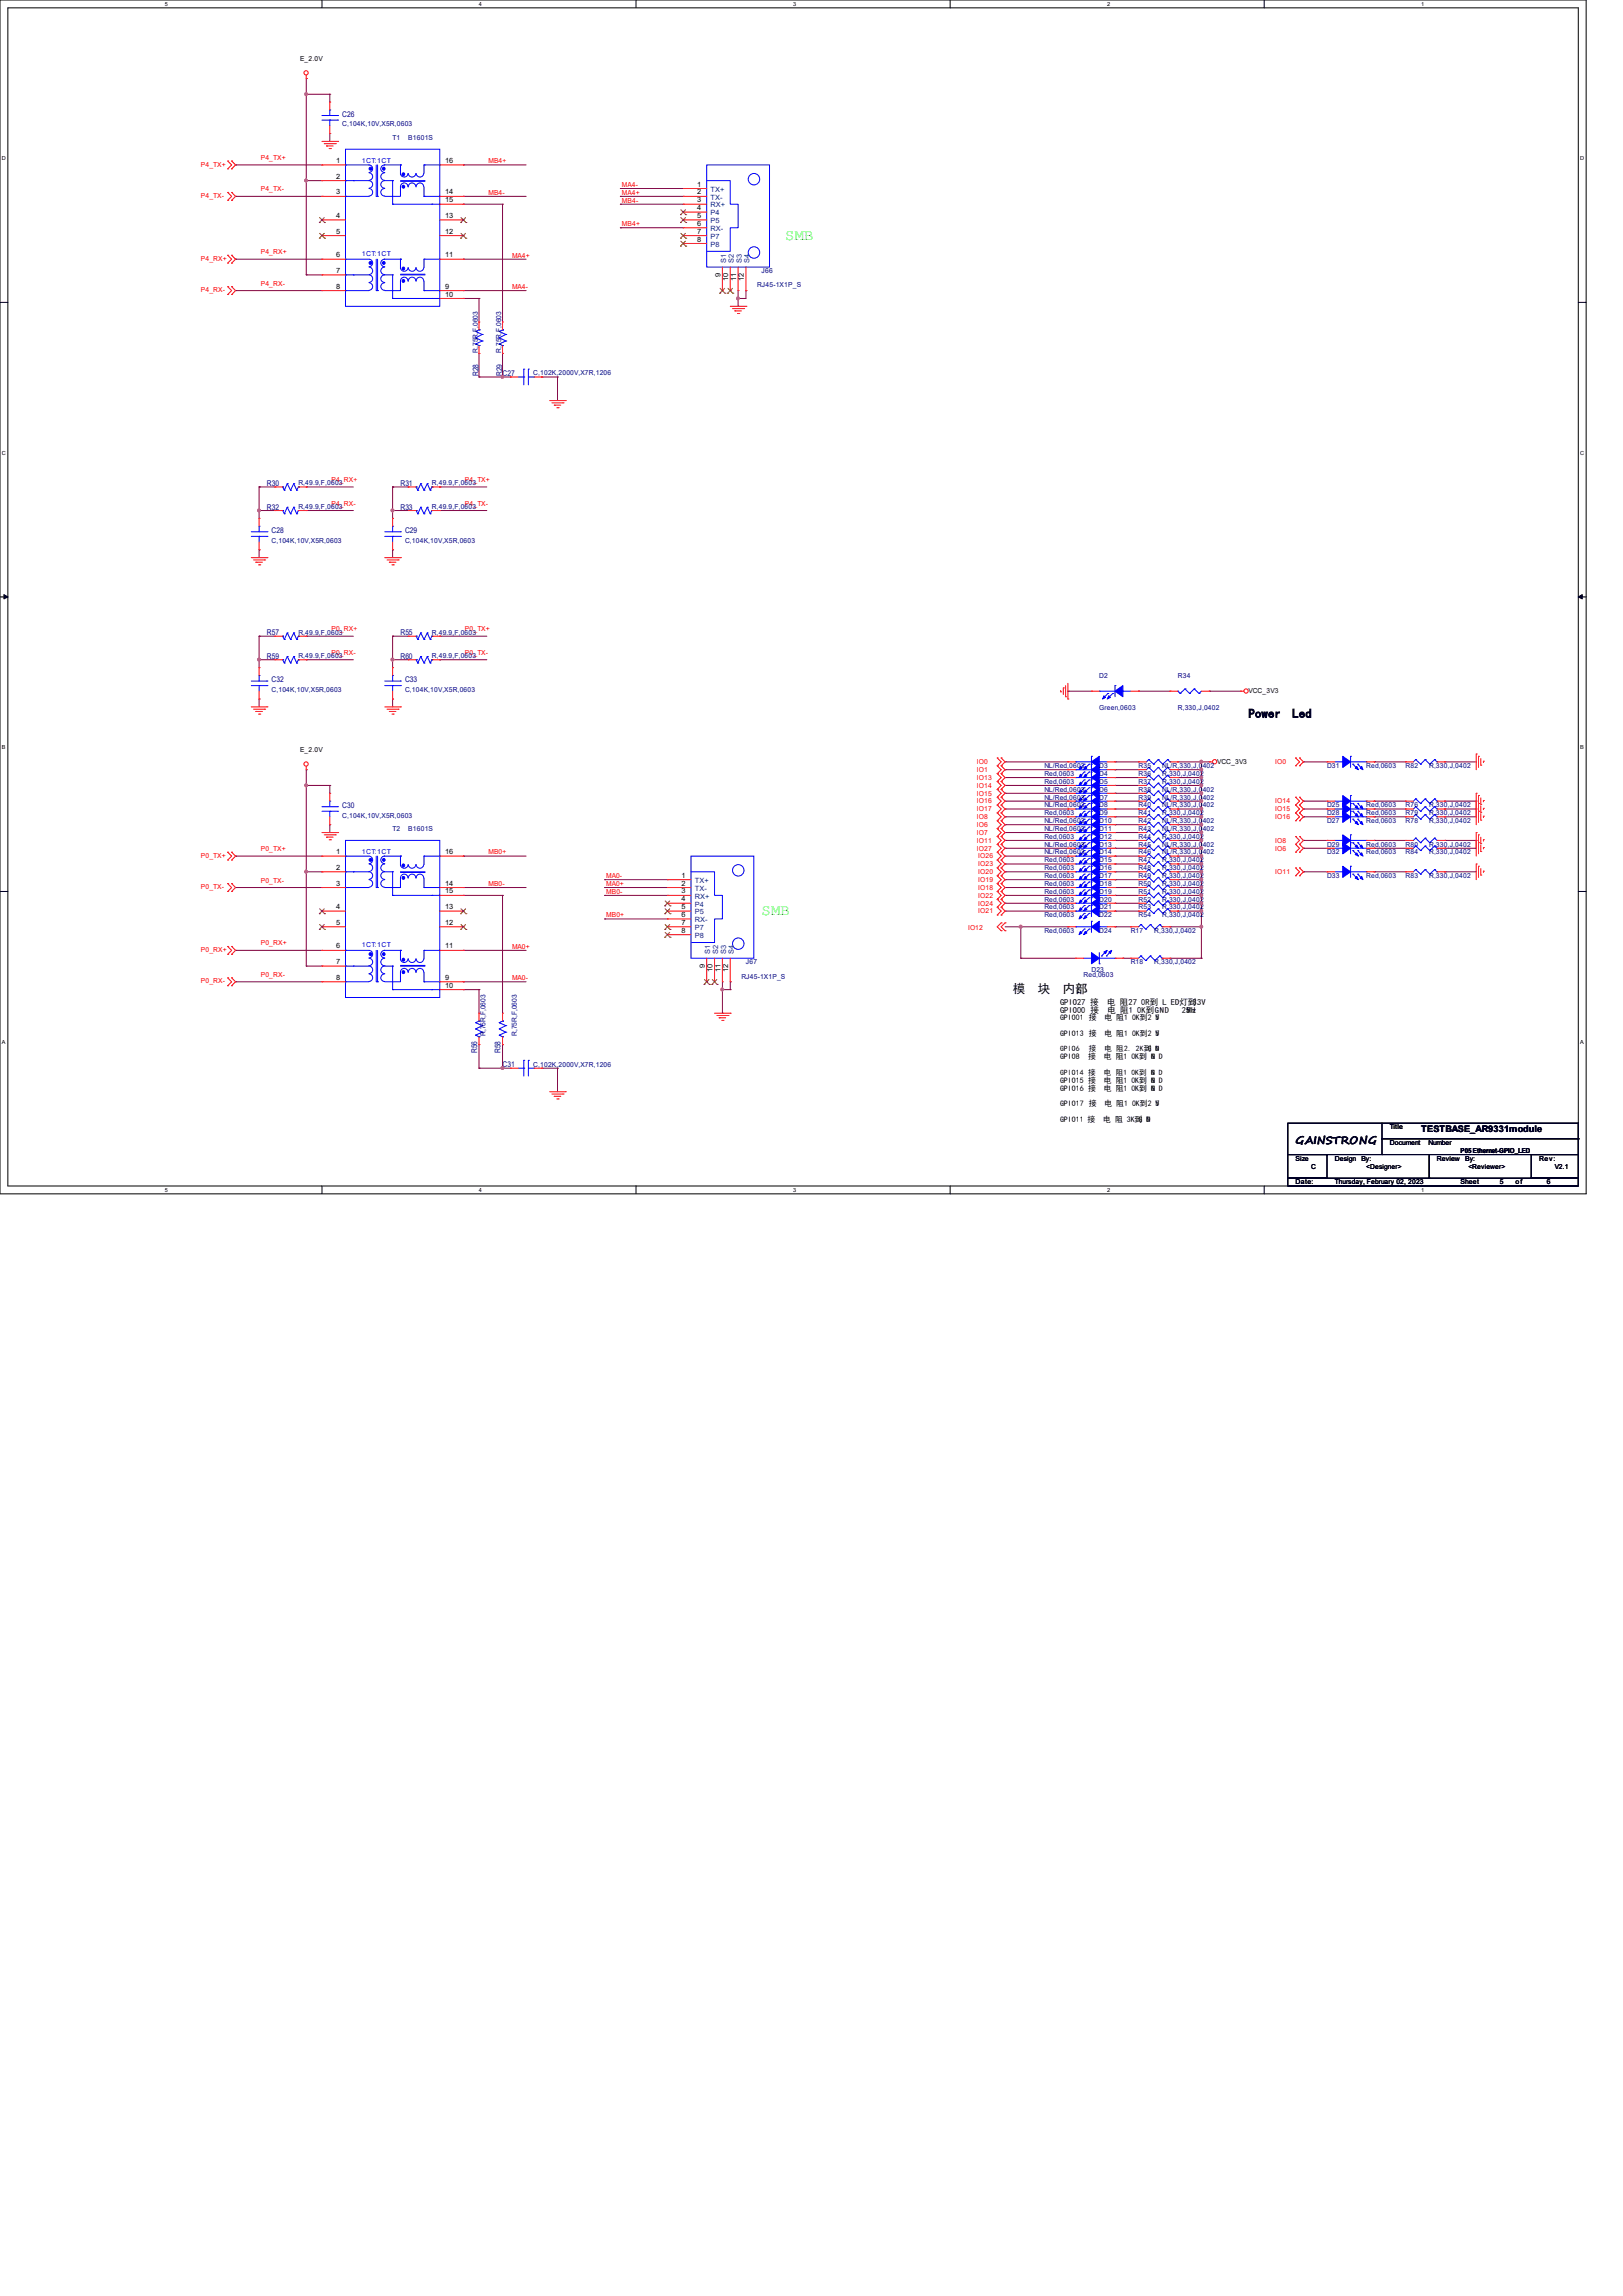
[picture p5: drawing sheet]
<svg xmlns="http://www.w3.org/2000/svg" width="210mm" height="297mm" viewBox="0 0 210 297" stroke-linecap="round" stroke-linejoin="round" font-family="sans-serif">
<defs><g id="words">
<g font-size="2" fill="#0f0">
<text x="101.6" y="31">SMB</text>
<text x="98.6" y="118.4">SMB</text>
</g>
<g font-size="1.6">
<text x="161.5" y="92.8">Power</text>
<text x="167.2" y="92.8">Led</text>
<text x="131.1" y="128.4">模</text>
<text x="134.3" y="128.4">块</text>
<text x="137.5" y="128.4">内部</text>
<text x="139.1" y="128.4">：</text>
</g>
<text font-size="1.4" x="167.6" y="148">GAINSTRONG</text>
<text font-size="1.2" x="183.9" y="146.4">TESTBASE_AR9331module</text>
<g font-size="1.1">
<text x="137.2" y="130">GPIO27 接</text>
<text x="137.2" y="131">GPIO00 接</text>
<text x="143.3" y="130">电 阻27</text>
<text x="143.3" y="131">电 阻1</text>
<text x="147.2" y="131">0K到GND</text>
<text x="147.7" y="130">0R到 L ED灯到3V</text>
<text x="152.9" y="131">25MHz</text>
<text x="154.3" y="130">3.</text>
</g>
<g font-size="1" fill="#000080">
<text x="44.3" y="15.1">C26</text>
<text x="61.9" y="48.7" transform="rotate(-90 61.9 48.7)">R28</text>
<text x="65" y="48.7" transform="rotate(-90 65 48.7)">R29</text>
<text x="65" y="48.6">C27</text>
<text x="34.5" y="65.9">R32</text>
<text x="34.5" y="62.9">R30</text>
<text x="51.8" y="65.9">R33</text>
<text x="51.8" y="62.9">R31</text>
<text x="35.1" y="69">C28</text>
<text x="52.4" y="69">C29</text>
<text x="34.5" y="82.2">R57</text>
<text x="51.8" y="82.2">R55</text>
<text x="34.5" y="85.2">R59</text>
<text x="35.1" y="88.3">C32</text>
<text x="51.8" y="85.2">R60</text>
<text x="52.4" y="88.3">C33</text>
<text x="44.3" y="104.5">C30</text>
<text x="61.7" y="136.2" transform="rotate(-90 61.7 136.2)">R56</text>
<text x="64.8" y="136.2" transform="rotate(-90 64.8 136.2)">R58</text>
<text x="65" y="138">C31</text>
</g>
<g font-size="1">
<text x="137.2" y="132">GPIO01 接</text>
<text x="142.9" y="132">电 阻1</text>
<text x="146.5" y="132">0K到2 V</text>
<text x="148.5" y="132">. 5</text>
<text x="137.2" y="137">GPIO8</text>
<text x="137.2" y="136">GPIO6</text>
<text x="137.2" y="134">GPIO13 接</text>
<text x="140.8" y="137">接</text>
<text x="140.9" y="136">接</text>
<text x="142.8" y="137">电 阻1</text>
<text x="142.9" y="136">电 阻2. 2K到 D</text>
<text x="142.9" y="134">电 阻1</text>
<text x="146.4" y="137">0K到 G D</text>
<text x="146.5" y="134">0K到2 V</text>
<text x="148.5" y="136">G N</text>
<text x="148.5" y="134">. 5</text>
<text x="148.9" y="137">N</text>
<text x="137.2" y="141.1">GPIO16 接</text>
<text x="137.2" y="140.1">GPIO15 接</text>
<text x="137.2" y="139">GPIO14 接</text>
<text x="137.2" y="143.1">GPIO17 接</text>
<text x="142.8" y="141.1">电 阻1</text>
<text x="142.8" y="140.1">电 阻1</text>
<text x="142.8" y="139">电 阻1</text>
<text x="142.9" y="143.1">电 阻1</text>
<text x="146.4" y="141.1">0K到 G D</text>
<text x="146.4" y="140.1">0K到 G D</text>
<text x="146.4" y="139">0K到 G D</text>
<text x="146.5" y="143.1">0K到2 V</text>
<text x="148.5" y="143.1">. 5</text>
<text x="148.9" y="141.1">N</text>
<text x="148.9" y="140.1">N</text>
<text x="148.9" y="139">N</text>
<text x="137.2" y="145.2">GPIO11 接</text>
<text x="142.7" y="145.2">电 阻 3K到 N</text>
<text x="147.3" y="145.2">G D</text>
</g>
<g font-size=".9">
<text x="38.8" y="7.8">E_2.0V</text>
<text x="43.5" y="21.1">1</text>
<text x="43.5" y="23.1">2</text>
<text x="57.6" y="21.1">16</text>
<text x="43.5" y="25.1">3</text>
<text x="43.5" y="28.2">4</text>
<text x="57.6" y="28.2">13</text>
<text x="57.6" y="25.1">14</text>
<text x="57.6" y="26.2">15</text>
<text x="90.2" y="29.2">6</text>
<text x="90.2" y="27.2">4</text>
<text x="90.2" y="26.2">3</text>
<text x="90.2" y="25.1">2</text>
<text x="90.2" y="24.1">1</text>
<text x="90.2" y="28.2">5</text>
<text x="43.5" y="33.3">6</text>
<text x="43.5" y="30.2">5</text>
<text x="43.5" y="35.3">7</text>
<text x="57.6" y="33.3">11</text>
<text x="57.6" y="30.2">12</text>
<text x="90.2" y="31.2">8</text>
<text x="90.2" y="30.2">7</text>
<text x="93.2" y="35.8" transform="rotate(-90 93.2 35.8)">9</text>
<text x="43.5" y="37.3">8</text>
<text x="57.6" y="37.3">9</text>
<text x="57.6" y="38.4">10</text>
<text x="94.2" y="36.4" transform="rotate(-90 94.2 36.4)">10</text>
<text x="95.2" y="36.4" transform="rotate(-90 95.2 36.4)">11</text>
<text x="96.3" y="36.4" transform="rotate(-90 96.3 36.4)">12</text>
<text x="161.5" y="89.6">VCC_3V3</text>
<text x="38.8" y="97.2">E_2.0V</text>
<text x="157.5" y="98.8">VCC_3V3</text>
<text x="43.5" y="110.5">1</text>
<text x="43.5" y="112.5">2</text>
<text x="57.6" y="110.5">16</text>
<text x="88.2" y="113.5">1</text>
<text x="43.5" y="114.6">3</text>
<text x="43.5" y="117.6">4</text>
<text x="43.5" y="119.6">5</text>
<text x="57.6" y="119.6">12</text>
<text x="57.6" y="117.6">13</text>
<text x="57.6" y="114.6">14</text>
<text x="57.6" y="115.6">15</text>
<text x="88.2" y="119.6">7</text>
<text x="88.2" y="118.6">6</text>
<text x="88.2" y="116.6">4</text>
<text x="88.2" y="115.6">3</text>
<text x="88.2" y="114.6">2</text>
<text x="88.2" y="117.6">5</text>
<text x="43.5" y="122.7">6</text>
<text x="43.5" y="124.7">7</text>
<text x="57.6" y="122.7">11</text>
<text x="88.2" y="120.6">8</text>
<text x="91.2" y="125.2" transform="rotate(-90 91.2 125.2)">9</text>
<text x="92.2" y="125.8" transform="rotate(-90 92.2 125.8)">10</text>
<text x="93.2" y="125.8" transform="rotate(-90 93.2 125.8)">11</text>
<text x="94.2" y="125.8" transform="rotate(-90 94.2 125.8)">12</text>
<text x="43.5" y="126.7">8</text>
<text x="57.6" y="126.7">9</text>
<text x="57.6" y="127.8">10</text>
<text x="179.8" y="146.1">Title</text>
<text x="179.8" y="148.1">Document</text>
<text x="184.8" y="148.1">Number</text>
<text x="189" y="149.1">P05 Ethernet-GPIO_LED</text>
<text x="167.6" y="150.2">Size</text>
<text x="167.6" y="153.2">Date:</text>
<text x="169.7" y="151.2">C</text>
<text x="172.7" y="150.2">Design</text>
<text x="172.7" y="153.2">Thursday, February 02, 2023</text>
<text x="176.1" y="150.2">By:</text>
<text x="176.8" y="151.2">&lt;Designer&gt;</text>
<text x="185.9" y="150.2">Review</text>
<text x="189" y="153.2">Sheet</text>
<text x="189.6" y="150.2">By:</text>
<text x="190" y="151.2">&lt;Reviewer&gt;</text>
<text x="194.1" y="153.2">5</text>
<text x="196.1" y="153.2">of</text>
<text x="199.1" y="150.2">Rev:</text>
<text x="200.2" y="153.2">6</text>
<text x="201.2" y="151.2">V2.1</text>
</g>
<g font-size=".9" fill="#000080">
<text x="44.3" y="16.3">C,104K,10V,X5R,0603</text>
<text x="50.8" y="18.1">T1</text>
<text x="52.8" y="18.1">B1601S</text>
<text x="98.6" y="35.3">J66</text>
<text x="98" y="37.2">RJ45-1X1P_S</text>
<text x="61.8" y="45.6" transform="rotate(-90 61.8 45.6)">R,75R,F,0603</text>
<text x="64.9" y="45.6" transform="rotate(-90 64.9 45.6)">R,75R,F,0603</text>
<text x="69" y="48.6">C,102K,2000V,X7R,1206</text>
<text x="38.6" y="65.8">R,49.9,F,0603</text>
<text x="38.6" y="62.8">R,49.9,F,0603</text>
<text x="55.9" y="65.8">R,49.9,F,0603</text>
<text x="55.9" y="62.8">R,49.9,F,0603</text>
<text x="35.1" y="70.2">C,104K,10V,X5R,0603</text>
<text x="52.4" y="70.2">C,104K,10V,X5R,0603</text>
<text x="38.6" y="82.1">R,49.9,F,0603</text>
<text x="55.9" y="82.1">R,49.9,F,0603</text>
<text x="35.1" y="89.5">C,104K,10V,X5R,0603</text>
<text x="38.6" y="85.1">R,49.9,F,0603</text>
<text x="52.4" y="89.5">C,104K,10V,X5R,0603</text>
<text x="55.9" y="85.1">R,49.9,F,0603</text>
<text x="142.2" y="87.7">D2</text>
<text x="152.4" y="87.7">R34</text>
<text x="142.2" y="91.8">Green,0603</text>
<text x="152.4" y="91.8">R,330,J,0402</text>
<text x="135.1" y="100.4">Red,0603</text>
<text x="135.1" y="99.4">NL/Red,0603</text>
<text x="135.1" y="101.4">Red,0603</text>
<text x="142.2" y="100.4">D4</text>
<text x="142.2" y="99.4">D3</text>
<text x="142.2" y="101.4">D5</text>
<text x="147.3" y="101.4">R37</text>
<text x="147.3" y="100.4">R36</text>
<text x="147.3" y="99.4">R35</text>
<text x="150.4" y="101.4">R,330,J,0402</text>
<text x="150.4" y="100.4">R,330,J,0402</text>
<text x="150.4" y="99.4">NL/R,330,J,0402</text>
<text x="171.7" y="99.4">D31</text>
<text x="176.8" y="99.4">Red,0603</text>
<text x="181.9" y="99.4">R82</text>
<text x="184.9" y="99.4">R,330,J,0402</text>
<text x="44.3" y="105.7">C,104K,10V,X5R,0603</text>
<text x="50.8" y="107.5">T2</text>
<text x="52.8" y="107.5">B1601S</text>
<text x="135.1" y="103.4">NL/Red,0603</text>
<text x="135.1" y="106.5">NL/Red,0603</text>
<text x="135.1" y="107.5">NL/Red,0603</text>
<text x="135.1" y="102.4">NL/Red,0603</text>
<text x="135.1" y="105.5">Red,0603</text>
<text x="135.1" y="104.4">NL/Red,0603</text>
<text x="142.2" y="103.4">D7</text>
<text x="142.2" y="106.5">D10</text>
<text x="142.2" y="107.5">D11</text>
<text x="142.2" y="102.4">D6</text>
<text x="142.2" y="105.5">D9</text>
<text x="142.2" y="104.4">D8</text>
<text x="147.3" y="104.4">R40</text>
<text x="147.3" y="103.4">R39</text>
<text x="147.3" y="106.5">R42</text>
<text x="147.3" y="105.5">R41</text>
<text x="147.3" y="107.5">R43</text>
<text x="147.3" y="102.4">R38</text>
<text x="150.4" y="104.4">NL/R,330,J,0402</text>
<text x="150.4" y="103.4">NL/R,330,J,0402</text>
<text x="150.4" y="106.5">NL/R,330,J,0402</text>
<text x="150.4" y="105.5">R,330,J,0402</text>
<text x="150.4" y="107.5">NL/R,330,J,0402</text>
<text x="150.4" y="102.4">NL/R,330,J,0402</text>
<text x="171.7" y="104.4">D25</text>
<text x="171.7" y="106.5">D27</text>
<text x="171.7" y="105.5">D28</text>
<text x="176.8" y="104.4">Red,0603</text>
<text x="176.8" y="106.5">Red,0603</text>
<text x="176.8" y="105.5">Red,0603</text>
<text x="181.9" y="106.5">R78</text>
<text x="181.9" y="105.5">R79</text>
<text x="181.9" y="104.4">R76</text>
<text x="184.9" y="106.5">R,330,J,0402</text>
<text x="184.9" y="105.5">R,330,J,0402</text>
<text x="184.9" y="104.4">R,330,J,0402</text>
<text x="135.1" y="111.5">Red,0603</text>
<text x="135.1" y="113.6">Red,0603</text>
<text x="135.1" y="109.5">NL/Red,0603</text>
<text x="135.1" y="110.5">NL/Red,0603</text>
<text x="135.1" y="108.5">Red,0603</text>
<text x="135.1" y="112.6">Red,0603</text>
<text x="142.2" y="111.5">D15</text>
<text x="142.2" y="113.6">D17</text>
<text x="142.2" y="109.5">D13</text>
<text x="142.2" y="110.5">D14</text>
<text x="142.2" y="108.5">D12</text>
<text x="142.2" y="112.6">D16</text>
<text x="147.3" y="110.5">R46</text>
<text x="147.3" y="113.6">R49</text>
<text x="147.3" y="112.6">R48</text>
<text x="147.3" y="108.5">R44</text>
<text x="147.3" y="109.5">R45</text>
<text x="147.3" y="111.5">R47</text>
<text x="150.4" y="110.5">NL/R,330,J,0402</text>
<text x="150.4" y="113.6">R,330,J,0402</text>
<text x="150.4" y="112.6">R,330,J,0402</text>
<text x="150.4" y="108.5">R,330,J,0402</text>
<text x="150.4" y="109.5">NL/R,330,J,0402</text>
<text x="150.4" y="111.5">R,330,J,0402</text>
<text x="171.7" y="109.5">D29</text>
<text x="171.7" y="110.5">D32</text>
<text x="171.7" y="113.6">D33</text>
<text x="176.8" y="109.5">Red,0603</text>
<text x="176.8" y="110.5">Red,0603</text>
<text x="176.8" y="113.6">Red,0603</text>
<text x="181.9" y="109.5">R80</text>
<text x="181.9" y="110.5">R84</text>
<text x="181.9" y="113.6">R83</text>
<text x="184.9" y="109.5">R,330,J,0402</text>
<text x="184.9" y="110.5">R,330,J,0402</text>
<text x="184.9" y="113.6">R,330,J,0402</text>
<text x="135.1" y="114.6">Red,0603</text>
<text x="135.1" y="116.6">Red,0603</text>
<text x="135.1" y="115.6">Red,0603</text>
<text x="135.1" y="117.6">Red,0603</text>
<text x="135.1" y="118.7">Red,0603</text>
<text x="142.2" y="114.6">D18</text>
<text x="142.2" y="116.6">D20</text>
<text x="142.2" y="115.6">D19</text>
<text x="142.2" y="117.6">D21</text>
<text x="142.2" y="118.7">D22</text>
<text x="147.3" y="115.6">R51</text>
<text x="147.3" y="114.6">R50</text>
<text x="147.3" y="117.6">R53</text>
<text x="147.3" y="116.6">R52</text>
<text x="147.3" y="118.7">R54</text>
<text x="150.4" y="115.6">R,330,J,0402</text>
<text x="150.4" y="114.6">R,330,J,0402</text>
<text x="150.4" y="117.6">R,330,J,0402</text>
<text x="150.4" y="116.6">R,330,J,0402</text>
<text x="150.4" y="118.7">R,330,J,0402</text>
<text x="96.5" y="124.8">J67</text>
<text x="135.1" y="120.7">Red,0603</text>
<text x="141.2" y="125.8">D23</text>
<text x="142.2" y="120.7">D24</text>
<text x="146.3" y="120.7">R17</text>
<text x="146.3" y="124.8">R18</text>
<text x="149.4" y="120.7">R,330,J,0402</text>
<text x="149.4" y="124.8">R,330,J,0402</text>
<text x="95.9" y="126.6">RJ45-1X1P_S</text>
<text x="140.2" y="126.4">Red,0603</text>
<text x="62.8" y="134" transform="rotate(-90 62.8 134)">R,75R,F,0603</text>
<text x="66.9" y="134" transform="rotate(-90 66.9 134)">R,75R,F,0603</text>
<text x="69" y="138">C,102K,2000V,X7R,1206</text>
</g>
<g font-size=".9" fill="#f00">
<text x="26" y="21.5">P4_TX+</text>
<text x="33.7" y="20.7">P4_TX+</text>
<text x="63.2" y="21.1">MB4+</text>
<text x="26" y="25.6">P4_TX-</text>
<text x="33.7" y="24.8">P4_TX-</text>
<text x="63.2" y="25.2">MB4-</text>
<text x="80.5" y="24.2">MA4-</text>
<text x="80.5" y="25.2">MA4+</text>
<text x="80.5" y="26.2">MB4-</text>
<text x="80.5" y="29.3">MB4+</text>
<text x="26" y="33.7">P4_RX+</text>
<text x="33.7" y="32.9">P4_RX+</text>
<text x="66.3" y="33.3">MA4+</text>
<text x="26" y="37.8">P4_RX-</text>
<text x="33.7" y="37">P4_RX-</text>
<text x="66.3" y="37.4">MA4-</text>
<text x="42.9" y="62.4">P4_RX+</text>
<text x="42.9" y="65.4">P4_RX-</text>
<text x="60.2" y="62.4">P4_TX+</text>
<text x="60.2" y="65.4">P4_TX-</text>
<text x="42.9" y="81.7">P0_RX+</text>
<text x="60.2" y="81.7">P0_TX+</text>
<text x="42.9" y="84.7">P0_RX-</text>
<text x="60.2" y="84.7">P0_TX-</text>
<text x="126.4" y="101.9">IO14</text>
<text x="126.4" y="100.9">IO13</text>
<text x="126.4" y="99.9">IO1</text>
<text x="126.4" y="98.8">IO0</text>
<text x="165" y="98.8">IO0</text>
<text x="126.4" y="108">IO7</text>
<text x="126.4" y="107">IO6</text>
<text x="126.4" y="104.9">IO17</text>
<text x="126.4" y="103.9">IO16</text>
<text x="126.4" y="102.9">IO15</text>
<text x="126.4" y="106">IO8</text>
<text x="165" y="103.9">IO14</text>
<text x="165" y="104.9">IO15</text>
<text x="165" y="106">IO16</text>
<text x="26" y="111">P0_TX+</text>
<text x="33.7" y="110.1">P0_TX+</text>
<text x="63.2" y="110.5">MB0+</text>
<text x="78.4" y="113.6">MA0-</text>
<text x="126.4" y="109">IO11</text>
<text x="126.4" y="110">IO27</text>
<text x="126.6" y="113.1">IO20</text>
<text x="126.6" y="111">IO26</text>
<text x="126.6" y="112.1">IO23</text>
<text x="165" y="113.1">IO11</text>
<text x="165" y="110">IO6</text>
<text x="165" y="109">IO8</text>
<text x="26" y="115">P0_TX-</text>
<text x="33.7" y="114.2">P0_TX-</text>
<text x="63.2" y="114.6">MB0-</text>
<text x="78.4" y="114.6">MA0+</text>
<text x="78.4" y="115.6">MB0-</text>
<text x="78.4" y="118.7">MB0+</text>
<text x="126.6" y="114.1">IO19</text>
<text x="126.6" y="117.1">IO24</text>
<text x="126.6" y="116.1">IO22</text>
<text x="126.6" y="115.1">IO18</text>
<text x="126.6" y="118.2">IO21</text>
<text x="26" y="123.1">P0_RX+</text>
<text x="33.7" y="122.3">P0_RX+</text>
<text x="66.3" y="122.7">MA0+</text>
<text x="125.3" y="120.3">IO12</text>
<text x="26" y="127.2">P0_RX-</text>
<text x="33.7" y="126.4">P0_RX-</text>
<text x="66.3" y="126.8">MA0-</text>
</g>
<g font-size=".9" fill="#00f">
<text x="46.8" y="21">1CT:1CT</text>
<text x="46.8" y="33.1">1CT:1CT</text>
<text x="46.8" y="110.4">1CT:1CT</text>
<text x="46.8" y="122.5">1CT:1CT</text>
</g>
<g font-size=".9" fill="#004080">
<text x="91.9" y="29.9">RX-</text>
<text x="91.9" y="27.9">P4</text>
<text x="91.9" y="26.8">RX+</text>
<text x="91.9" y="25.8">TX-</text>
<text x="91.9" y="24.8">TX+</text>
<text x="91.9" y="28.9">P5</text>
<text x="91.9" y="31.9">P8</text>
<text x="91.9" y="30.9">P7</text>
<text x="93.9" y="34" transform="rotate(-90 93.9 34)">S1</text>
<text x="95" y="34" transform="rotate(-90 95 34)">S2</text>
<text x="96" y="34" transform="rotate(-90 96 34)">S3</text>
<text x="97" y="34" transform="rotate(-90 97 34)">S4</text>
<text x="89.9" y="119.3">RX-</text>
<text x="89.9" y="117.3">P4</text>
<text x="89.9" y="116.2">RX+</text>
<text x="89.9" y="115.2">TX-</text>
<text x="89.9" y="114.2">TX+</text>
<text x="89.9" y="118.3">P5</text>
<text x="89.9" y="121.3">P8</text>
<text x="89.9" y="120.3">P7</text>
<text x="91.9" y="123.4" transform="rotate(-90 91.9 123.4)">S1</text>
<text x="92.9" y="123.4" transform="rotate(-90 92.9 123.4)">S2</text>
<text x="93.9" y="123.4" transform="rotate(-90 93.9 123.4)">S3</text>
<text x="95" y="123.4" transform="rotate(-90 95 123.4)">S4</text>
</g>
<g font-size=".7">
<text x="21.3" y=".8">5</text>
<text x="62" y=".8">4</text>
<text x="102.6" y=".8">3</text>
<text x="143.3" y=".8">2</text>
<text x="183.9" y=".8">1</text>
<text x=".3" y="20.7">D</text>
<text x="204.5" y="20.7">D</text>
<text x=".3" y="58.8">C</text>
<text x="204.5" y="58.8">C</text>
<text x=".3" y="96.9">B</text>
<text x="204.5" y="96.9">B</text>
<text x=".3" y="135">A</text>
<text x="204.5" y="135">A</text>
<text x="21.3" y="154.2">5</text>
<text x="62" y="154.2">4</text>
<text x="102.6" y="154.2">3</text>
<text x="143.3" y="154.2">2</text>
<text x="183.9" y="154.2">1</text>
</g>
</g></defs>
<g fill="none" stroke="#000" stroke-width=".13">
<path d="M0 0h205.2v154.4h-205.2zM1 1h203.2v152.4h-203.2zM41.7 0v1M82.3 0v1M122.9 0v1M163.6 0v1M0 39.1h1M204.2 39.1h1M0 77.2h1M.5 76.9l.5 .3-.5 .3zM204.2 77.2l.5-.3v.6zM204.2 77.2h1"/>
<path d="M0 115.3h1M204.2 115.3h1M41.7 153.4v1M82.3 153.4v1M122.9 153.4v1M163.6 153.4v1"/>
</g>
<path d="M.5 76.9l.5 .3-.5 .3zM204.2 77.2l.5-.3v.6z" fill="#000"/>
<g fill="none" stroke="#800040" stroke-width=".13">
<path d="M130 99.6h.1M130 98.6h.1M130 99.6h8.2M130 98.6h8.2M144.3 98.6h.1M144.3 99.6h.1M144.3 99.6h3M144.3 98.6h3M130 108.7h.1M130 109.7h.1M130 110.7h.1M130 111.8h.1"/>
<path d="M130 107.7h.1M130 112.8h.1M130 106.7h.1M130 113.8h.1M130 115.8h.1M130 114.8h.1M130 105.7h.1M130 104.6h.1M130 116.8h.1M130 103.6h.1M130 102.6h.1M130 101.6h.1"/>
<path d="M130 100.6h.1M130 108.7h8.2M130 109.7h8.2M130 110.7h8.2M130 111.8h8.2M130 107.7h8.2M130 112.8h8.2M130 106.7h8.2M130 113.8h8.2M130 115.8h8.2M130 114.8h8.2M130 105.7h8.2"/>
<path d="M130 104.6h8.2M130 116.8h8.2M130 103.6h8.2M130 102.6h8.2M130 101.6h8.2M130 100.6h8.2M144.3 100.6h.1M144.3 101.6h.1M144.3 103.6h.1M144.3 102.6h.1M144.3 105.7h.1M144.3 104.6h.1"/>
<path d="M144.3 107.7h.1M144.3 106.7h.1M144.3 108.7h.1M144.3 109.7h.1M144.3 110.7h.1M144.3 111.8h.1M144.3 113.8h.1M144.3 112.8h.1M144.3 115.8h.1M144.3 114.8h.1M144.3 116.8h.1M144.3 108.7h3"/>
<path d="M144.3 109.7h3M144.3 110.7h3M144.3 111.8h3M144.3 107.7h3M144.3 112.8h3M144.3 106.7h3M144.3 113.8h3M144.3 115.8h3M144.3 114.8h3M144.3 105.7h3M144.3 104.6h3M144.3 116.8h3"/>
<path d="M144.3 103.6h3M144.3 102.6h3M144.3 101.6h3M144.3 100.6h3M152.4 109.7h.1M152.4 109.7h3"/>
</g>
<circle cx="155.4" cy="109.7" r=".19" fill="#f0f"/>
<circle cx="155.4" cy="109.7" r=".19" fill="none" stroke="#f0f" stroke-width=".13"/>
<path d="M152.4 108.7h.1M152.4 108.7h3" fill="none" stroke="#800040" stroke-width=".13"/>
<circle cx="155.4" cy="108.7" r=".19" fill="#f0f"/>
<circle cx="155.4" cy="108.7" r=".19" fill="none" stroke="#f0f" stroke-width=".13"/>
<path d="M152.4 107.7h.1M152.4 107.7h3" fill="none" stroke="#800040" stroke-width=".13"/>
<circle cx="155.4" cy="107.7" r=".19" fill="#f0f"/>
<circle cx="155.4" cy="107.7" r=".19" fill="none" stroke="#f0f" stroke-width=".13"/>
<path d="M152.4 116.8h.1M152.4 116.8h3" fill="none" stroke="#800040" stroke-width=".13"/>
<circle cx="155.4" cy="116.8" r=".19" fill="#f0f"/>
<circle cx="155.4" cy="116.8" r=".19" fill="none" stroke="#f0f" stroke-width=".13"/>
<path d="M152.4 104.6h.1M152.4 104.6h3" fill="none" stroke="#800040" stroke-width=".13"/>
<circle cx="155.4" cy="104.6" r=".19" fill="#f0f"/>
<circle cx="155.4" cy="104.6" r=".19" fill="none" stroke="#f0f" stroke-width=".13"/>
<path d="M152.4 113.8h.1M152.4 113.8h3" fill="none" stroke="#800040" stroke-width=".13"/>
<circle cx="155.4" cy="113.8" r=".19" fill="#f0f"/>
<circle cx="155.4" cy="113.8" r=".19" fill="none" stroke="#f0f" stroke-width=".13"/>
<path d="M152.4 114.8h.1M152.4 114.8h3" fill="none" stroke="#800040" stroke-width=".13"/>
<circle cx="155.4" cy="114.8" r=".19" fill="#f0f"/>
<circle cx="155.4" cy="114.8" r=".19" fill="none" stroke="#f0f" stroke-width=".13"/>
<path d="M152.4 112.8h.1M152.4 112.8h3" fill="none" stroke="#800040" stroke-width=".13"/>
<circle cx="155.4" cy="112.8" r=".19" fill="#f0f"/>
<circle cx="155.4" cy="112.8" r=".19" fill="none" stroke="#f0f" stroke-width=".13"/>
<path d="M152.4 105.7h.1M152.4 105.7h3" fill="none" stroke="#800040" stroke-width=".13"/>
<circle cx="155.4" cy="105.6" r=".19" fill="#f0f"/>
<circle cx="155.4" cy="105.6" r=".19" fill="none" stroke="#f0f" stroke-width=".13"/>
<path d="M152.4 111.8h.1M152.4 111.8h3" fill="none" stroke="#800040" stroke-width=".13"/>
<circle cx="155.4" cy="111.7" r=".19" fill="#f0f"/>
<circle cx="155.4" cy="111.7" r=".19" fill="none" stroke="#f0f" stroke-width=".13"/>
<path d="M152.4 106.7h.1M152.4 106.7h3" fill="none" stroke="#800040" stroke-width=".13"/>
<circle cx="155.4" cy="106.7" r=".19" fill="#f0f"/>
<circle cx="155.4" cy="106.7" r=".19" fill="none" stroke="#f0f" stroke-width=".13"/>
<path d="M152.4 110.7h.1M152.4 110.7h3" fill="none" stroke="#800040" stroke-width=".13"/>
<circle cx="155.4" cy="110.7" r=".19" fill="#f0f"/>
<circle cx="155.4" cy="110.7" r=".19" fill="none" stroke="#f0f" stroke-width=".13"/>
<path d="M152.4 99.6h.1M152.4 99.6h3" fill="none" stroke="#800040" stroke-width=".13"/>
<circle cx="155.4" cy="99.5" r=".19" fill="#f0f"/>
<circle cx="155.4" cy="99.5" r=".19" fill="none" stroke="#f0f" stroke-width=".13"/>
<path d="M152.4 100.6h.1M152.4 100.6h3" fill="none" stroke="#800040" stroke-width=".13"/>
<circle cx="155.4" cy="100.6" r=".19" fill="#f0f"/>
<circle cx="155.4" cy="100.6" r=".19" fill="none" stroke="#f0f" stroke-width=".13"/>
<path d="M152.4 101.6h.1M152.4 101.6h3" fill="none" stroke="#800040" stroke-width=".13"/>
<circle cx="155.4" cy="101.6" r=".19" fill="#f0f"/>
<circle cx="155.4" cy="101.6" r=".19" fill="none" stroke="#f0f" stroke-width=".13"/>
<path d="M152.4 102.6h.1M152.4 102.6h3" fill="none" stroke="#800040" stroke-width=".13"/>
<circle cx="155.4" cy="102.6" r=".19" fill="#f0f"/>
<circle cx="155.4" cy="102.6" r=".19" fill="none" stroke="#f0f" stroke-width=".13"/>
<path d="M152.4 115.8h.1M152.4 115.8h3" fill="none" stroke="#800040" stroke-width=".13"/>
<circle cx="155.4" cy="115.8" r=".19" fill="#f0f"/>
<circle cx="155.4" cy="115.8" r=".19" fill="none" stroke="#f0f" stroke-width=".13"/>
<path d="M152.4 103.6h.1M152.4 103.6h3" fill="none" stroke="#800040" stroke-width=".13"/>
<circle cx="155.4" cy="103.6" r=".19" fill="#f0f"/>
<circle cx="155.4" cy="103.6" r=".19" fill="none" stroke="#f0f" stroke-width=".13"/>
<path d="M152.4 98.6h.1M152.4 98.6h4.1M155.4 98.6h.1M155.4 115.8h.1M155.4 115.8v1" fill="none" stroke="#800040" stroke-width=".13"/>
<circle cx="155.4" cy="98.5" r=".19" fill="#f0f"/>
<circle cx="155.4" cy="98.5" r=".19" fill="none" stroke="#f0f" stroke-width=".13"/>
<g fill="none" stroke="#800040" stroke-width=".13">
<path d="M33.5 90.4h.1M33.5 85.3h.1M33.5 82.3h.1M33.5 85.3v1.1M33.5 90.4v1M33.5 85.3h2.1M33.5 82.3h2.1M39.6 82.3h.1M39.6 85.3h.1M39.6 85.3h6.1M39.6 82.3h6.1M50.8 90.4h.1"/>
<path d="M50.8 85.3h.1M50.8 85.3h2M50.8 85.3v1.1M50.8 90.4v1M155.4 99.6h.1M155.4 98.6h.1M155.4 98.6v17.2M30.5 110.7h.1M30.5 114.8h.1M30.5 114.8h11.2M30.5 110.7h11.2M59.9 114.8h.1"/>
<path d="M59.9 110.7h.1M59.9 114.8h8.2M59.9 110.7h8.2M78.2 113.8h.1M78.2 114.8h.1M78.2 115.8h.1M78.2 118.9h.1M78.2 113.8h8.2M78.2 114.8h8.2M78.2 115.8h8.2M78.2 118.9h8.2M155.4 113.8h.1"/>
<path d="M155.4 108.7h.1M155.4 101.6h.1M155.4 100.6h.1M155.4 112.8h.1M155.4 103.6h.1M155.4 106.7h.1M155.4 107.7h.1M155.4 102.6h.1M155.4 114.8h.1M155.4 109.7h.1M155.4 105.7h.1M155.4 110.7h.1"/>
<path d="M155.4 104.6h.1M155.4 111.8h.1M30.5 122.9h.1M30.5 127h.1M30.5 127h11.2M30.5 122.9h11.2M59.9 127h.1M59.9 122.9h.1M59.9 127h8.2M59.9 122.9h8.2M93.5 128h.1M93.5 127v1"/>
</g>
<circle cx="50.8" cy="85.3" r=".19" fill="#f0f"/>
<circle cx="50.8" cy="85.3" r=".19" fill="none" stroke="#f0f" stroke-width=".13"/>
<path d="M50.8 82.3h.1M50.8 82.3h2M56.9 82.3h.1M56.9 85.3h.1M56.9 82.3h6.1M56.9 85.3h6.1M39.6 112.8h.1M39.6 112.8v12.2" fill="none" stroke="#800040" stroke-width=".13"/>
<circle cx="39.6" cy="112.8" r=".19" fill="#f0f"/>
<circle cx="39.6" cy="112.8" r=".19" fill="none" stroke="#f0f" stroke-width=".13"/>
<g fill="none" stroke="#800040" stroke-width=".13">
<path d="M39.6 99.6h.1M39.6 99.6v2M39.6 101.6h.1M39.6 112.8h.1M39.6 101.6h3.1M39.6 112.8h2.1M42.7 101.6h.1M42.7 106.7h.1M42.7 101.6v1M42.7 106.7v1M39.6 125h.1M39.6 125h2.1"/>
<path d="M62 138.2h.1M62 135.1h.1M62 138.2h4M62 135.1v3.1M65 138.2h.1M65 135.1h.1M65 135.1v3.1"/>
</g>
<circle cx="65" cy="138.2" r=".19" fill="#f0f"/>
<circle cx="65" cy="138.2" r=".19" fill="none" stroke="#f0f" stroke-width=".13"/>
<g fill="none" stroke="#800040" stroke-width=".13">
<path d="M30.5 21.3h.1M30.5 25.4h.1M30.5 33.5h.1M30.5 37.6h.1M30.5 25.4h11.2M30.5 37.6h11.2M30.5 33.5h11.2M30.5 21.3h11.2M59.9 37.6h.1M59.9 33.5h.1M59.9 25.4h.1M59.9 21.3h.1"/>
<path d="M59.9 25.4h8.2M59.9 37.6h8.2M59.9 33.5h8.2M59.9 21.3h8.2M80.3 24.4h.1M80.3 25.4h.1M80.3 26.4h.1M80.3 29.5h.1M80.3 24.4h8.1M80.3 25.4h8.1M80.3 26.4h8.1M80.3 29.5h8.1"/>
<path d="M95.5 38.6h.1M95.5 37.6v1M95.5 38.6h1M33.5 71.1h.1M33.5 66h.1M33.5 63h.1M33.5 66v1.1M33.5 71.1v1M33.5 66h2.1M33.5 63h2.1M39.6 63h.1M39.6 66h.1"/>
<path d="M39.6 66h6.1M39.6 63h6.1M50.8 71.1h.1M50.8 66h.1M50.8 66h2M50.8 66v1.1M50.8 71.1v1M59.9 115.8h.1M59.9 115.8h5.1M65 115.8h.1M65 115.8v15.3M59.9 128h.1"/>
<path d="M59.9 128h2.1M62 128h.1M62 128v3.1M70.1 138.2h.1M70.1 138.2h2M72.1 138.2h.1M72.1 138.2v3"/>
</g>
<circle cx="50.8" cy="66" r=".19" fill="#f0f"/>
<circle cx="50.8" cy="66" r=".19" fill="none" stroke="#f0f" stroke-width=".13"/>
<g fill="none" stroke="#800040" stroke-width=".13">
<path d="M39.6 12.2h.1M39.6 10.2h.1M39.6 10.2v2M39.6 12.2h3.1M42.7 12.2h.1M42.7 17.3h.1M42.7 12.2v1M42.7 17.3v1M39.6 23.4h.1M39.6 35.6h.1M39.6 23.4v12.2M39.6 23.4h2.1"/>
<path d="M39.6 35.6h2.1M62 48.8h.1M62 48.8h4M65 48.8h.1M50.8 63h.1M50.8 63h2M56.9 63h.1M56.9 66h.1M56.9 63h6.1M56.9 66h6.1"/>
</g>
<circle cx="65" cy="48.7" r=".19" fill="#f0f"/>
<circle cx="65" cy="48.7" r=".19" fill="none" stroke="#f0f" stroke-width=".13"/>
<g fill="none" stroke="#800040" stroke-width=".13">
<path d="M59.9 38.6h.1M59.9 26.4h.1M59.9 38.6h2.1M59.9 26.4h5.1M62 38.6h.1M62 38.6v3.1M65 26.4h.1M65 26.4v15.3M62 45.7h.1M62 45.7v3.1M65 45.7h.1M65 45.7v3.1"/>
<path d="M70.1 48.8h.1M70.1 48.8h2M72.1 48.8h.1M72.1 48.8v3M130 117.9h.1M130 117.9h8.2M144.3 117.9h.1M144.3 117.9h3M152.4 117.9h.1M152.4 117.9h3"/>
</g>
<circle cx="155.4" cy="117.8" r=".19" fill="#f0f"/>
<circle cx="155.4" cy="117.8" r=".19" fill="none" stroke="#f0f" stroke-width=".13"/>
<path d="M33.5 63h.1M33.5 63v3M50.8 63h.1M50.8 63v3M50.8 82.3h.1M50.8 82.3v3M155.4 116.8h.1M155.4 116.8v1.1" fill="none" stroke="#800040" stroke-width=".13"/>
<circle cx="33.5" cy="66" r=".19" fill="#f0f"/>
<circle cx="33.5" cy="66" r=".19" fill="none" stroke="#f0f" stroke-width=".13"/>
<path d="M33.5 82.3h.1M33.5 82.3v3" fill="none" stroke="#800040" stroke-width=".13"/>
<circle cx="33.5" cy="85.3" r=".19" fill="#f0f"/>
<circle cx="33.5" cy="85.3" r=".19" fill="none" stroke="#f0f" stroke-width=".13"/>
<path d="M39.6 101.6h.1M39.6 101.6v11.2" fill="none" stroke="#800040" stroke-width=".13"/>
<circle cx="39.6" cy="101.6" r=".19" fill="#f0f"/>
<circle cx="39.6" cy="101.6" r=".19" fill="none" stroke="#f0f" stroke-width=".13"/>
<path d="M39.6 12.2h.1M39.6 12.2v11.2" fill="none" stroke="#800040" stroke-width=".13"/>
<circle cx="39.6" cy="23.3" r=".19" fill="#f0f"/>
<circle cx="39.6" cy="23.3" r=".19" fill="none" stroke="#f0f" stroke-width=".13"/>
<circle cx="39.6" cy="12.2" r=".19" fill="#f0f"/>
<circle cx="39.6" cy="12.2" r=".19" fill="none" stroke="#f0f" stroke-width=".13"/>
<g fill="none" stroke="#800040" stroke-width=".13">
<path d="M95.5 39.6h.1M95.5 38.6v1M96.5 37.6h.1M96.5 37.6v1M138.2 89.4h.1M138.2 89.4h3M147.3 89.4h.1M147.3 89.4h4.1M156.5 89.4h.1M156.5 89.4h4M168.7 98.6h.1M168.7 98.6h3"/>
<path d="M177.8 98.6h.1M177.8 98.6h4.1M186.9 98.6h.1M186.9 98.6h4.1M168.7 103.6h.1M168.7 104.6h.1M168.7 105.7h.1M168.7 112.8h.1M168.7 109.7h.1M168.7 108.7h.1M168.7 103.6h3M168.7 104.6h3"/>
<path d="M168.7 105.7h3M168.7 112.8h3M168.7 109.7h3M168.7 108.7h3M177.8 103.6h.1M177.8 104.6h.1M177.8 105.7h.1M177.8 112.8h.1M177.8 109.7h.1M177.8 108.7h.1M177.8 103.6h4.1M177.8 104.6h4.1"/>
<path d="M177.8 105.7h4.1M177.8 112.8h4.1M177.8 109.7h4.1M177.8 108.7h4.1M186.9 103.6h.1M186.9 105.7h.1M186.9 104.6h.1M186.9 112.8h.1M186.9 108.7h.1M186.9 109.7h.1M186.9 103.6h4.1M186.9 104.6h4.1"/>
<path d="M186.9 105.7h4.1M186.9 112.8h4.1M186.9 109.7h4.1M186.9 108.7h4.1"/>
</g>
<circle cx="95.5" cy="38.6" r=".19" fill="#f0f"/>
<circle cx="95.5" cy="38.6" r=".19" fill="none" stroke="#f0f" stroke-width=".13"/>
<path d="M93.5 131.1h.1M94.5 128h.1M94.5 127h.1M94.5 128h-1v3.1M94.5 127v1" fill="none" stroke="#800040" stroke-width=".13"/>
<circle cx="93.5" cy="128" r=".19" fill="#f0f"/>
<circle cx="93.5" cy="128" r=".19" fill="none" stroke="#f0f" stroke-width=".13"/>
<path d="M130 119.9h2.1M132.1 119.9h.1M144.3 119.9h.1M144.3 119.9h2M151.4 119.9h.1M151.4 119.9h4M155.4 119.9h.1M155.4 117.9v2" fill="none" stroke="#800040" stroke-width=".13"/>
<circle cx="155.4" cy="119.9" r=".19" fill="#f0f"/>
<circle cx="155.4" cy="119.9" r=".19" fill="none" stroke="#f0f" stroke-width=".13"/>
<path d="M132.1 119.9h.1M132.1 119.9v4.1M132.1 119.9h6.1M138.2 119.9h.1M132.1 124h.1M132.1 124h7.1" fill="none" stroke="#800040" stroke-width=".13"/>
<circle cx="132.1" cy="119.9" r=".19" fill="#f0f"/>
<circle cx="132.1" cy="119.9" r=".19" fill="none" stroke="#f0f" stroke-width=".13"/>
<path d="M155.4 119.9h.1M155.4 119.9v4.1M145.3 124h.1M145.3 124h1M151.4 124h4M155.4 124h.1" fill="none" stroke="#800040" stroke-width=".13"/>
<g fill="none" stroke="#f00" stroke-width=".13">
<path d="M39.6 10.2h.1M39.6 9.7v.5M41.7 18.3h2M42 18.6h1.4M42.2 18.9h.1M42.2 18.9h.9M42.6 19.2h.2M42.8 19.2h.1M43.4 18.6h.1M43.7 18.3h.1M29.5 20.8h.1M29.5 21.8h.1"/>
<path d="M29.5 24.9h.1M29.5 25.9h.1M29.5 33h.1M29.5 34h.1M29.5 37.1h.1M29.5 38.1h.1M29.5 20.8l.5 .5-.5 .5M29.5 24.9l.5 .5-.5 .5M29.5 33l.5 .5-.5 .5M29.5 37.1l.5 .5-.5 .5M30 21.8h.1M30 20.8h.1"/>
<path d="M30 25.9h.1M30 24.9h.1M30 34h.1M30 33h.1M30 38.1h.1M30 37.1h.1M30 20.8l.5 .5-.5 .5M30 24.9l.5 .5-.5 .5M30 33l.5 .5-.5 .5M30 37.1l.5 .5-.5 .5M94.5 39.6h2M94.8 39.9h1.4"/>
<path d="M96.2 39.9h.1M96.5 39.6h.1M71.1 51.8h2.1M71.4 52.1h1.5M71.7 52.4h.1M71.7 52.4h.9M72.1 52.7h.1M72.2 52.7h.1M72.9 52.1h.1M73.2 51.8h.1M95.1 40.2h.1M95.1 40.2h.8"/>
<path d="M95.4 40.6h.2M95.6 40.6h.1M32.5 72.1h2M32.8 72.4h1.4M33.1 72.7h.1M33.1 72.7h.9M33.4 73.1h.2M33.6 73.1h.1M34.2 72.4h.1M34.5 72.1h.1M49.8 72.1h2M50.1 72.4h1.4"/>
<path d="M50.4 72.7h.1M50.4 72.7h.8M50.7 73.1h.2M50.9 73.1h.1M51.5 72.4h.1M51.8 72.1h.1M32.5 91.4h2M32.8 91.7h1.4M33.1 92h.1M33.1 92h.9M33.4 92.4h.2M33.6 92.4h.1"/>
<path d="M34.2 91.7h.1M34.5 91.4h.1M39.6 99.6h.1M39.6 99.1v.5M49.8 91.4h2M50.1 91.7h1.4M50.4 92h.1M50.4 92h.8M50.7 92.4h.2M50.9 92.4h.1M51.5 91.7h.1M51.8 91.4h.1"/>
<path d="M129 99.1h.1M129 98h.1M129 99.1l.5 .5-.5 .5M129 98l.5 .6-.5 .5M129.5 99.1h.1M129.5 98h.1M129.5 99.1l.5 .5-.5 .5M129.5 98l.5 .6-.5 .5M137.2 89.5h.1M137.2 89.3v.2M137.6 89h.1M137.6 89v.8"/>
<path d="M137.9 90.1h.1M137.9 88.7v1.4M138.2 90.4h.1M138.2 88.4v2M156.5 98.6h.1M156.5 98.6h.4M160.5 89.4h.1M160.5 89.4h.5M167.6 99.1h.1M167.6 98h.1M167.6 98l.5 .6-.5 .5M168.1 98h.1"/>
<path d="M168.1 99.1h.1M168.1 98l.6 .6-.6 .5M191 97.5h.1M191 97.5v2.1M191.3 97.8h.1M191.3 97.8v1.5M191.6 99h.1M191.6 98.1v.9M191.9 98.5h.1M191.9 98.5v.1M29.5 110.2h.1M29.5 111.3h.1"/>
<path d="M29.5 114.3h.1M29.5 115.3h.1M29.5 110.2l.5 .5-.5 .6M29.5 114.3l.5 .5-.5 .5M30 111.3h.1M30 110.2h.1M30 115.3h.1M30 114.3h.1M30 110.2l.5 .5-.5 .6M30 114.3l.5 .5-.5 .5M41.7 107.7h2M42 108h1.4"/>
<path d="M42.2 108.3h.1M42.2 108.3h.9M42.6 108.6h.2M42.7 106.7h.1M42.7 102.6h.1M42.7 102.6v1M42.7 105.7v1M42.8 108.6h.1M43.4 108h.1M43.7 107.7h.1M129 108.2h.1M129 107.2h.1"/>
<path d="M129 113.3h.1M129 112.3h.1M129 106.2h.1M129 114.3h.1M129 109.2h.1M129 110.2h.1M129 111.3h.1M129 102.1h.1M129 101.1h.1M129 100.1h.1M129 105.2h.1M129 104.1h.1"/>
<path d="M129 117.3h.1M129 116.3h.1M129 103.1h.1M129 115.3h.1M129 118.4h.1M129 107.2l.5 .5-.5 .5M129 112.3l.5 .5-.5 .5M129 106.2l.5 .5-.5 .5M129 113.3l.5 .5-.5 .5M129 108.2l.5 .5-.5 .5M129 109.2l.5 .5-.5 .5M129 110.2l.5 .5-.5 .6"/>
<path d="M129 111.3l.5 .5-.5 .5M129 101.1l.5 .5-.5 .5M129 100.1l.5 .5-.5 .5M129 104.1l.5 .5-.5 .6M129 116.3l.5 .5-.5 .5M129 103.1l.5 .5-.5 .5M129 102.1l.5 .5-.5 .5M129 115.3l.5 .5-.5 .5M129 114.3l.5 .5-.5 .5M129 105.2l.5 .5-.5 .5M129 117.3l.5 .6-.5 .5M129.5 107.2h.1"/>
<path d="M129.5 108.2h.1M129.5 112.3h.1M129.5 113.3h.1M129.5 106.2h.1M129.5 114.3h.1M129.5 109.2h.1M129.5 110.2h.1M129.5 111.3h.1M129.5 101.1h.1M129.5 102.1h.1M129.5 100.1h.1M129.5 104.1h.1"/>
<path d="M129.5 105.2h.1M129.5 116.3h.1M129.5 117.3h.1M129.5 103.1h.1M129.5 115.3h.1M129.5 118.4h.1M129.5 119.4h.1M129.5 107.2l.5 .5-.5 .5M129.5 112.3l.5 .5-.5 .5M129.5 106.2l.5 .5-.5 .5M129.5 113.3l.5 .5-.5 .5M129.5 108.2l.5 .5-.5 .5"/>
<path d="M129.5 109.2l.5 .5-.5 .5M129.5 110.2l.5 .5-.5 .6M129.5 111.3l.5 .5-.5 .5M129.5 101.1l.5 .5-.5 .5M129.5 100.1l.5 .5-.5 .5M129.5 104.1l.5 .5-.5 .6M129.5 116.3l.5 .5-.5 .5M129.5 103.1l.5 .5-.5 .5M129.5 102.1l.5 .5-.5 .5M129.5 115.3l.5 .5-.5 .5M129.5 114.3l.5 .5-.5 .5M129.5 105.2l.5 .5-.5 .5"/>
<path d="M129.5 117.3l.5 .6-.5 .5M129.5 119.4l-.5 .5 .5 .5M130 119.4h.1M130 119.4l-.5 .5 .5 .5M167.6 113.3h.1M167.6 112.3h.1M167.6 104.1h.1M167.6 103.1h.1M167.6 105.2h.1M167.6 106.2h.1M167.6 110.2h.1M167.6 109.2h.1"/>
<path d="M167.6 108.2h.1M167.6 112.3l.5 .5-.5 .5M167.6 103.1l.5 .5-.5 .5M167.6 104.1l.5 .5-.5 .6M167.6 105.2l.5 .5-.5 .5M167.6 109.2l.5 .5-.5 .5M167.6 108.2l.5 .5-.5 .5M168.1 112.3h.1M168.1 113.3h.1M168.1 103.1h.1M168.1 104.1h.1M168.1 105.2h.1"/>
<path d="M168.1 106.2h.1M168.1 109.2h.1M168.1 110.2h.1M168.1 108.2h.1M168.1 112.3l.6 .5-.6 .5M168.1 103.1l.6 .5-.6 .5M168.1 104.1l.6 .5-.6 .6M168.1 105.2l.6 .5-.6 .5M168.1 109.2l.6 .5-.6 .5M168.1 108.2l.6 .5-.6 .5M181.9 105.7h.1M181.9 105.7h1"/>
<path d="M185.9 105.7h1M186.9 105.7h.1M191 102.6h.1M191 104.6h.1M191 103.6h.1M191 111.8h.1M191 107.7h.1M191 108.7h.1M191 102.6v4.1M191 107.7v3M191 111.8v2M191.3 102.9h.1"/>
<path d="M191.3 104.9h.1M191.3 103.9h.1M191.3 112.1h.1M191.3 108h.1M191.3 109h.1M191.3 102.9v3.5M191.3 108v2.4M191.3 112.1v1.4M191.6 104.1h.1M191.6 106.1h.1M191.6 105.1h.1M191.6 113.2h.1"/>
<path d="M191.6 109.1h.1M191.6 110.2h.1M191.6 103.2v.9M191.6 104.2v.9M191.6 105.2v.9M191.6 108.3v.8M191.6 109.3v.9M191.6 112.4v.8M191.9 103.5h.1M191.9 105.6h.1M191.9 104.6h.1M191.9 112.7h.1"/>
<path d="M191.9 108.6h.1M191.9 109.6h.1M191.9 103.5v.2M191.9 104.6v.1M191.9 105.6v.1M191.9 108.6v.2M191.9 109.6v.2M191.9 112.7v.2M29.5 122.4h.1M29.5 123.4h.1M29.5 126.5h.1M29.5 127.5h.1"/>
<path d="M29.5 122.4l.5 .5-.5 .5M29.5 126.5l.5 .5-.5 .5M30 123.4h.1M30 122.4h.1M30 127.5h.1M30 126.5h.1M30 122.4l.5 .5-.5 .5M30 126.5l.5 .5-.5 .5M92.5 131.1h2M92.8 131.4h1.4M93 131.7h.1M93 131.7h.9"/>
<path d="M93.4 132h.2M93.6 132h.1M94.2 131.4h.1M94.5 131.1h.1M129.5 120.4h.1M130 120.4h.1M71.1 141.2h2.1M71.4 141.5h1.5M71.7 141.8h.1M71.7 141.8h.9M72.1 142.2h.1M72.2 142.2h.1"/>
<path d="M72.9 141.5h.1M73.2 141.2h.1"/>
<circle cx="39.6" cy="9.4" r=".28"/>
<circle cx="39.6" cy="98.8" r=".28"/>
<circle cx="157.2" cy="98.5" r=".28"/>
<circle cx="161.2" cy="89.4" r=".28"/>
</g>
<path d="M166.6 145.3h37.6v4.1h-37.6zM166.6 149.4h5.1v3h-5.1zM166.6 152.4h37.6v1h-37.6zM178.8 149.4h.1M178.8 145.3v4.1M178.8 147.3h25.4M184.9 152.4h.1M184.9 149.4v3M198.1 149.4h6.1v3h-6.1zM204.2 147.3h.1" fill="none" stroke="#000" stroke-width=".13"/>
<g fill="none" stroke="#00f" stroke-width=".13">
<path d="M41.7 104.4h2M41.7 104.9h2M42.7 103.6h.1M42.7 104.9h.1M42.7 103.6v.8M42.7 104.9v.8M43.7 104.4h.1M43.7 104.9h.1M139.2 102.6h.1M139.2 102.6h2M141.2 101.9h.1M141.2 101.9v1.4"/>
<path d="M142.2 102.6h.1M142.2 102.6h1.1M183.2 105.4h.1M183.2 105.4l-.3 .3M183.2 105.4l.6 .6M183.8 106h.1M184.4 105.4h.1M184.4 105.4l-.6 .6M184.4 105.4l.6 .6M185 106h.1M185.6 105.4h.1M185.6 105.4l-.6 .6"/>
<path d="M185.6 105.4l.3 .3M185.9 105.7h.1"/>
</g>
<path d="M141.2 102.6l1-.7v1.4z" fill-rule="evenodd" fill="#00f"/>
<path d="M141.2 102.6l1-.7v1.4z" fill="none" stroke="#00f" stroke-width=".13"/>
<path d="M139.8 103.2l.2 .2-.4 .2z" fill-rule="evenodd" fill="#00f"/>
<path d="M139.8 103.2l.2 .2-.4 .2z" fill="none" stroke="#00f" stroke-width=".13"/>
<path d="M140.4 103.2l.2 .2-.4 .2z" fill-rule="evenodd" fill="#00f"/>
<g fill="none" stroke="#00f" stroke-width=".13">
<path d="M142.2 89.4h.1M142.2 89.4h2.1M144.3 88.7h.1M144.3 88.7v1.4M145.3 89.4h.1M145.3 89.4h1M140.3 102.9h.1M140.3 102.9l-.6 .6M140.4 103.2l.2 .2-.4 .2zM140.9 102.9h.1M140.9 102.9l-.6 .6M148.6 100.3h.1"/>
<path d="M148.6 100.3l-.3 .3M148.6 100.3l.7 .6M149.3 100.9h.1M149.9 100.3h.1M149.9 100.3l-.6 .6M149.9 100.3l.6 .6M150.5 100.9h.1M151.1 100.3h.1M151.1 100.3l-.6 .6M151.1 100.3l.3 .3M151.4 100.6h.1"/>
</g>
<path d="M138.2 102.6h.1M138.2 102.6h1M143.3 102.6h1M144.3 102.6h.1M147.3 100.6h.1M147.3 100.6h1M151.4 100.6h1M152.4 100.6h.1" fill="none" stroke="#f00" stroke-width=".13"/>
<path d="M144.3 89.4l1-.7v1.4z" fill-rule="evenodd" fill="#00f"/>
<path d="M144.3 89.4l1-.7v1.4z" fill="none" stroke="#00f" stroke-width=".13"/>
<path d="M142.8 90l.2 .2-.3 .2z" fill-rule="evenodd" fill="#00f"/>
<path d="M142.8 90l.2 .2-.3 .2z" fill="none" stroke="#00f" stroke-width=".13"/>
<path d="M143.5 90l.2 .2-.4 .2z" fill-rule="evenodd" fill="#00f"/>
<path d="M143.3 89.7h.1M143.3 89.7l-.6 .6M143.5 90l.2 .2-.4 .2zM144 89.7h.1M144 89.7l-.7 .6M139.2 110.7h.1M139.2 110.7h2M141.2 110h.1M141.2 110v1.5M142.2 110.7h.1M142.2 110.7h1.1" fill="none" stroke="#00f" stroke-width=".13"/>
<path d="M141.2 89.4h.1M141.2 89.4h1M146.3 89.4h1M147.3 89.4h.1" fill="none" stroke="#f00" stroke-width=".13"/>
<path d="M141.2 110.7l1-.7v1.5z" fill-rule="evenodd" fill="#00f"/>
<path d="M141.2 110.7l1-.7v1.5z" fill="none" stroke="#00f" stroke-width=".13"/>
<path d="M139.8 111.3l.2 .2-.4 .3z" fill-rule="evenodd" fill="#00f"/>
<path d="M139.8 111.3l.2 .2-.4 .3z" fill="none" stroke="#00f" stroke-width=".13"/>
<path d="M140.4 111.3l.2 .2-.4 .3z" fill-rule="evenodd" fill="#00f"/>
<g fill="none" stroke="#00f" stroke-width=".13">
<path d="M47.8 110.7a.49 .49 0 0 1 .4 .5 .49 .49 0 0 1-.5 .5M53.8 111.8a.49 .49 0 0 1-.5 .5 .49 .49 0 0 1-.5-.5M140.3 111h.1M140.3 111l-.6 .7M140.4 111.3l.2 .2-.4 .3zM140.9 111h.1M140.9 111l-.6 .7M148.6 109.4h.1M148.6 103.3h.1M148.6 103.3l-.3 .3M148.6 109.4l-.3 .3M148.6 109.4l.7 .6"/>
<path d="M148.6 103.3l.7 .6M149.3 110h.1M149.3 103.9h.1M149.9 109.4h.1M149.9 103.3h.1M149.9 109.4l-.6 .6M149.9 109.4l.6 .6M149.9 103.3l-.6 .6M149.9 103.3l.6 .6M150.5 110h.1M150.5 103.9h.1M151.1 109.4h.1"/>
<path d="M151.1 103.3h.1M151.1 109.4l-.6 .6M151.1 109.4l.3 .3M151.1 103.3l-.6 .6M151.1 103.3l.3 .3M151.4 109.7h.1M151.4 103.6h.1M183.2 104.4h.1M183.2 104.4l-.3 .2M183.2 104.4l.6 .5M183.8 104.9h.1M184.4 104.4h.1"/>
<path d="M184.4 104.4l-.6 .5M184.4 104.4l.6 .5M185 104.9h.1M185.6 104.4h.1M185.6 104.4l-.6 .5M185.6 104.4l.3 .2M185.9 104.6h.1"/>
</g>
<g fill="none" stroke="#f00" stroke-width=".13">
<path d="M138.2 110.7h.1M138.2 110.7h1M143.3 110.7h1M144.3 110.7h.1M147.3 109.7h.1M147.3 103.6h.1M147.3 109.7h1M147.3 103.6h1M151.4 109.7h1M151.4 103.6h1M152.4 109.7h.1M152.4 103.6h.1"/>
<path d="M181.9 104.6h.1M181.9 104.6h1M185.9 104.6h1M186.9 104.6h.1"/>
</g>
<circle cx="52.2" cy="113.5" r=".18" fill="#00f"/>
<g fill="none" stroke="#00f" stroke-width=".13">
<path d="M49.7 110.7h2.1M49.8 110.7a.49 .49 0 0 0-.5 .5 .49 .49 0 0 0 .5 .5M51.8 110.7h.1M51.8 110.7v1.3M52.8 111.8a.49 .49 0 0 1-.5 .5 .49 .49 0 0 1-.5-.5M53.8 113.6a.49 .49 0 0 0-.5-.5 .49 .49 0 0 0-.5 .5M54.9 110.7h.1M54.9 114.8h2M54.9 110.7v1.1M56.9 114.8h.1"/>
<circle cx="52.2" cy="113.5" r=".18"/>
</g>
<circle cx="49.6" cy="111.2" r=".18" fill="#00f"/>
<g fill="none" stroke="#00f" stroke-width=".13">
<path d="M44.7 110.7h.1M44.7 114.8h.1M44.7 110.7h3.1M44.7 114.8h3.1M45.7 112.8h2.1a.49 .49 0 0 1 .4 .5 .49 .49 0 0 1-.5 .4M45.7 112.8h.1M47.8 113.8a.49 .49 0 0 1 .4 .5 .49 .49 0 0 1-.5 .5M47.8 111.8a.49 .49 0 0 1 .4 .4 .49 .49 0 0 1-.5 .5M48.7 114.8h.1M48.7 110.7v4.1M48.9 114.8h.1M48.9 110.7v4.1"/>
<path d="M49.8 112.8a.49 .49 0 0 0-.5 .5 .49 .49 0 0 0 .5 .4M49.8 113.8a.49 .49 0 0 0-.5 .5 .49 .49 0 0 0 .5 .5M52.8 113.6a.49 .49 0 0 0-.5-.5 .49 .49 0 0 0-.5 .5v1.2h-2M54.8 113.6a.49 .49 0 0 0-.5-.5 .49 .49 0 0 0-.5 .5M54.8 111.8a.49 .49 0 0 1-.5 .5 .49 .49 0 0 1-.5-.5M54.9 114.8h.1M54.9 110.7h2M54.9 113.6v1.2M56.9 110.7h.1"/>
<circle cx="49.6" cy="111.2" r=".18"/>
</g>
<circle cx="47.9" cy="111.2" r=".19" fill="#00f"/>
<g fill="none" stroke="#00f" stroke-width=".13">
<path d="M49.8 111.8a.49 .49 0 0 0-.5 .4 .49 .49 0 0 0 .5 .5"/>
<circle cx="47.9" cy="111.2" r=".19"/>
</g>
<circle cx="52.2" cy="111.9" r=".18" fill="#00f"/>
<g fill="none" stroke="#00f" stroke-width=".13">
<path d="M47.8 122.9a.49 .49 0 0 1 .4 .5 .49 .49 0 0 1-.5 .5M53.8 124a.49 .49 0 0 1-.5 .5 .49 .49 0 0 1-.5-.5"/>
<circle cx="52.2" cy="111.9" r=".18"/>
</g>
<circle cx="52.2" cy="125.7" r=".18" fill="#00f"/>
<g fill="none" stroke="#00f" stroke-width=".13">
<path d="M49.7 122.9h2.1M49.8 122.9a.49 .49 0 0 0-.5 .5 .49 .49 0 0 0 .5 .5M51.8 122.9h.1M51.8 122.9v1.3M52.8 124a.49 .49 0 0 1-.5 .5 .49 .49 0 0 1-.5-.5M53.8 125.8a.49 .49 0 0 0-.5-.5 .49 .49 0 0 0-.5 .5M54.9 122.9h.1M54.9 127h2M54.9 122.9v1.1M56.9 127h.1"/>
<circle cx="52.2" cy="125.7" r=".18"/>
</g>
<circle cx="49.6" cy="123.4" r=".18" fill="#00f"/>
<g fill="none" stroke="#00f" stroke-width=".13">
<path d="M44.7 122.9h.1M44.7 127h.1M44.7 122.9h3.1M44.7 127h3.1M47.8 125a.49 .49 0 0 1 .4 .5 .49 .49 0 0 1-.5 .4M47.8 126a.49 .49 0 0 1 .4 .5 .49 .49 0 0 1-.5 .5M47.8 124a.49 .49 0 0 1 .4 .4 .49 .49 0 0 1-.5 .5M48.7 127h.1M48.7 122.9v4.1M48.9 127h.1M48.9 122.9v4.1M49.8 125a.49 .49 0 0 0-.5 .5 .49 .49 0 0 0 .5 .4"/>
<path d="M49.8 126a.49 .49 0 0 0-.5 .5 .49 .49 0 0 0 .5 .5M52.8 125.8a.49 .49 0 0 0-.5-.5 .49 .49 0 0 0-.5 .5v1.2h-2M54.8 125.8a.49 .49 0 0 0-.5-.5 .49 .49 0 0 0-.5 .5M54.8 124a.49 .49 0 0 1-.5 .5 .49 .49 0 0 1-.5-.5M54.9 127h.1M54.9 122.9h2M54.9 125.8v1.2M56.9 122.9h.1"/>
<circle cx="49.6" cy="123.4" r=".18"/>
</g>
<circle cx="47.9" cy="123.4" r=".19" fill="#00f"/>
<g fill="none" stroke="#00f" stroke-width=".13">
<path d="M49.8 124a.49 .49 0 0 0-.5 .4 .49 .49 0 0 0 .5 .5"/>
<circle cx="47.9" cy="123.4" r=".19"/>
</g>
<circle cx="52.2" cy="124.1" r=".18" fill="#00f"/>
<g fill="none" stroke="#00f" stroke-width=".13">
<path d="M44.7 108.7h12.2v20.3h-12.2zM44.7 112.8h.1M44.7 112.8h1M49.8 112.8h1M50.8 112.8h.1M50.8 115.8h.1M50.8 115.8h6.1M50.8 112.8v3M51.8 112.8h3.1M51.8 112.9h3.1M54.9 112.8h.1M54.9 112.9h.1"/>
<path d="M55.9 115.8h.1M56.9 115.8h.1M139.2 119.9h.1M139.2 119.9h2M141.2 119.2h.1M141.2 119.2v1.4M142.2 119.9h.1M142.2 119.9h1.1M44.7 125h.1M44.7 125h3.1M45.7 125h.1M49.8 125h1"/>
<path d="M50.8 125h.1M50.8 128h.1M50.8 128h6.1M50.8 125v3M51.8 125h3.1M51.8 124.9h3.1M54.9 124.9h.1M54.9 125h.1M55.9 128h.1M56.9 128h.1"/>
<circle cx="52.2" cy="124.1" r=".18"/>
</g>
<g fill="none" stroke="#f00" stroke-width=".13">
<path d="M41.7 110.7h.1M41.7 114.8h.1M41.7 117.9h.1M41.7 119.9h.1M41.7 112.8h.1M41.7 110.7h3M41.7 114.8h3M41.7 119.9h3M41.7 117.9h3M41.7 112.8h3M56.9 110.7h3M56.9 114.8h3"/>
<path d="M56.9 119.9h3M56.9 117.9h3M56.9 115.8h3M59.9 119.9h.1M59.9 117.9h.1M59.9 114.8h.1M59.9 110.7h.1M59.9 115.8h.1M41.7 122.9h.1M41.7 127h.1M41.7 125h.1M41.7 122.9h3"/>
<path d="M41.7 127h3M41.7 125h3M56.9 122.9h3M56.9 127h3M56.9 128h3M59.9 127h.1M59.9 122.9h.1M59.9 128h.1"/>
</g>
<g fill="none" stroke="#804000" stroke-width=".13">
<path d="M41.3 118.2h.1M41.4 117.6l.6 .6M41.4 119.6l.6 .6M42 117.6l-.7 .6M42 119.6l-.7 .6M42 118.2h.1M59.6 118.2h.1M59.6 119.6l.7 .6M59.6 117.6l.7 .6M60.2 119.6l-.6 .6M60.2 117.6l-.6 .6M60.3 118.2h.1"/>
<path d="M41.3 120.2h.1M42 120.2h.1M59.6 120.2h.1M60.3 120.2h.1"/>
</g>
<path d="M141.2 119.9l1-.7v1.4z" fill-rule="evenodd" fill="#00f"/>
<path d="M141.2 119.9l1-.7v1.4z" fill="none" stroke="#00f" stroke-width=".13"/>
<path d="M139.8 120.5l.2 .2-.4 .2z" fill-rule="evenodd" fill="#00f"/>
<path d="M139.8 120.5l.2 .2-.4 .2z" fill="none" stroke="#00f" stroke-width=".13"/>
<path d="M140.4 120.5l.2 .2-.4 .2z" fill-rule="evenodd" fill="#00f"/>
<path d="M172.7 108.7h1M173.7 108.7h.1M174.8 108h.1M174.8 108v1.4M174.8 108.7h2M176.8 108.7h.1M140.3 120.2h.1M140.3 120.2l-.6 .6M140.4 120.5l.2 .2-.4 .2zM140.9 120.2h.1M140.9 120.2l-.6 .6" fill="none" stroke="#00f" stroke-width=".13"/>
<path d="M138.2 119.9h.1M138.2 119.9h1M143.3 119.9h1M144.3 119.9h.1" fill="none" stroke="#f00" stroke-width=".13"/>
<path d="M173.7 108l1.1 .7-1.1 .7z" fill-rule="evenodd" fill="#00f"/>
<path d="M173.7 108l1.1 .7-1.1 .7z" fill="none" stroke="#00f" stroke-width=".13"/>
<path d="M176 109.5l.2-.2 .2 .4z" fill-rule="evenodd" fill="#00f"/>
<path d="M176 109.5l.2-.2 .2 .4z" fill="none" stroke="#00f" stroke-width=".13"/>
<path d="M175.3 109.5l.3-.2 .2 .4z" fill-rule="evenodd" fill="#00f"/>
<path d="M139.2 105.7h.1M139.2 105.7h2M141.2 104.9h.1M141.2 104.9v1.5M142.2 105.7h.1M142.2 105.7h1.1M175 109h.1M175 109l.7 .6M175.3 109.5l.3-.2 .2 .4zM175.7 109h.1M175.7 109l.6 .6" fill="none" stroke="#00f" stroke-width=".13"/>
<path d="M171.7 108.7h.1M171.7 108.7h1M176.8 108.7h1M177.8 108.7h.1" fill="none" stroke="#f00" stroke-width=".13"/>
<path d="M141.2 105.7l1-.8v1.5z" fill-rule="evenodd" fill="#00f"/>
<path d="M141.2 105.7l1-.8v1.5z" fill="none" stroke="#00f" stroke-width=".13"/>
<path d="M139.8 106.3l.2 .2-.4 .2z" fill-rule="evenodd" fill="#00f"/>
<path d="M139.8 106.3l.2 .2-.4 .2z" fill="none" stroke="#00f" stroke-width=".13"/>
<path d="M140.4 106.3l.2 .2-.4 .2z" fill-rule="evenodd" fill="#00f"/>
<path d="M139.2 113.8h.1M139.2 113.8h2M140.3 106h.1M140.3 106l-.6 .6M140.4 106.3l.2 .2-.4 .2zM140.9 106h.1M140.9 106l-.6 .6M141.2 113.1h.1M141.2 113.1v1.4M142.2 113.8h.1M142.2 113.8h1.1" fill="none" stroke="#00f" stroke-width=".13"/>
<path d="M138.2 105.7h.1M138.2 105.7h1M143.3 105.7h1M144.3 105.7h.1" fill="none" stroke="#f00" stroke-width=".13"/>
<path d="M141.2 113.8l1-.7v1.4z" fill-rule="evenodd" fill="#00f"/>
<path d="M141.2 113.8l1-.7v1.4z" fill="none" stroke="#00f" stroke-width=".13"/>
<path d="M139.8 114.4l.2 .2-.4 .2z" fill-rule="evenodd" fill="#00f"/>
<path d="M139.8 114.4l.2 .2-.4 .2z" fill="none" stroke="#00f" stroke-width=".13"/>
<path d="M140.4 114.4l.2 .2-.4 .2z" fill-rule="evenodd" fill="#00f"/>
<g fill="none" stroke="#00f" stroke-width=".13">
<path d="M41.7 14.9h2M41.7 15.5h2M42.7 14.2h.1M42.7 15.5h.1M42.7 14.2v.7M42.7 15.5v.8M43.7 14.9h.1M43.7 15.5h.1M140.3 114.1h.1M140.3 114.1l-.6 .6M140.4 114.4l.2 .2-.4 .2zM140.9 114.1h.1"/>
<path d="M140.9 114.1l-.6 .6M148.6 102.3h.1M148.6 102.3l-.3 .3M148.6 102.3l.7 .6M149.3 102.9h.1M149.9 102.3h.1M149.9 102.3l-.6 .6M149.9 102.3l.6 .6M150.5 102.9h.1M151.1 102.3h.1M151.1 102.3l-.6 .6M151.1 102.3l.3 .3"/>
<path d="M151.4 102.6h.1M172.7 109.7h1M173.7 109.7h.1M174.8 109h.1M174.8 109v1.4M174.8 109.7h2M176.8 109.7h.1"/>
</g>
<path d="M42.7 17.3h.1M42.7 13.2h.1M42.7 13.2v1M42.7 16.3v1M138.2 113.8h.1M138.2 113.8h1M143.3 113.8h1M144.3 113.8h.1M147.3 102.6h.1M147.3 102.6h1M151.4 102.6h1M152.4 102.6h.1" fill="none" stroke="#f00" stroke-width=".13"/>
<path d="M173.7 109l1.1 .7-1.1 .7z" fill-rule="evenodd" fill="#00f"/>
<path d="M173.7 109l1.1 .7-1.1 .7z" fill="none" stroke="#00f" stroke-width=".13"/>
<path d="M176 110.5l.2-.2 .2 .4z" fill-rule="evenodd" fill="#00f"/>
<path d="M176 110.5l.2-.2 .2 .4z" fill="none" stroke="#00f" stroke-width=".13"/>
<path d="M175.3 110.5l.3-.2 .2 .4z" fill-rule="evenodd" fill="#00f"/>
<g fill="none" stroke="#00f" stroke-width=".13">
<path d="M91.4 21.3h8.2v13.2h-8.2zM91.4 23.4h3.1v3h1v3.1h-1v3h-3M53.8 85.3h.1M53.8 85.3l.3 .5M54.1 85.8h.1M54.4 84.9h.1M54.4 84.9l-.3 .9M54.4 84.9l.5 .9M54.9 85.8h.1M55.3 84.9h.1M55.3 84.9l-.4 .9M55.3 84.9l.4 .9"/>
<path d="M55.7 85.8h.1M55.9 85.3h.1M55.9 85.3l-.2 .5M139.2 99.6h.1M139.2 99.6h2M141.2 98.8h.1M141.2 98.8v1.5M142.2 99.6h.1M142.2 99.6h1.1M152.4 89.4h.1M152.4 89.4l.3 .3M152.7 89.7h.1"/>
<path d="M153.3 89.1h.1M153.3 89.1l.6 .6M153.3 89.1l-.6 .6M153.9 89.7h.1M154.5 89.1h.1M154.5 89.1l.7 .6M154.5 89.1l-.6 .6M155.2 89.7h.1M155.4 89.4l-.2 .3M148.6 112.5h.1M148.6 112.5l-.3 .3M148.6 112.5l.7 .6"/>
<path d="M149.3 113.1h.1M149.9 112.5h.1M149.9 112.5l-.6 .6M149.9 112.5l.6 .6M150.5 113.1h.1M151.1 112.5h.1M151.1 112.5l-.6 .6M151.1 112.5l.3 .3M151.4 112.8h.1M175 110h.1M175 110l.7 .7M175.3 110.5l.3-.2 .2 .4z"/>
<path d="M175.7 110h.1M175.7 110l.6 .7"/>
<circle cx="97.6" cy="23.2" r=".74"/>
<circle cx="97.6" cy="32.7" r=".74"/>
</g>
<g fill="none" stroke="#f00" stroke-width=".13">
<path d="M88.4 31.5h.1M88.4 30.5h.1M88.4 29.5h.1M88.4 27.4h.1M88.4 26.4h.1M88.4 25.4h.1M88.4 24.4h.1M88.4 28.4h.1M88.4 31.5h3M88.4 30.5h3M88.4 29.5h3M88.4 27.4h3"/>
<path d="M88.4 26.4h3M88.4 25.4h3M88.4 24.4h3M88.4 28.4h3M93.5 37.6h.1M93.5 34.5v3.1M94.5 37.6h.1M94.5 34.5v3.1M95.5 37.6h.1M95.5 34.5v3.1M96.5 37.6h.1M96.5 34.5v3.1"/>
<path d="M52.8 85.3h.1M52.8 85.3h1M55.9 85.3h1M56.9 85.3h.1M151.4 89.4h.1M151.4 89.4h1M155.4 89.4h1.1M156.5 89.4h.1M147.3 112.8h.1M147.3 112.8h1M151.4 112.8h1M152.4 112.8h.1"/>
<path d="M171.7 109.7h.1M171.7 109.7h1M176.8 109.7h1M177.8 109.7h.1"/>
</g>
<g fill="none" stroke="#804000" stroke-width=".13">
<path d="M88.1 31.8h.1M88.1 30.8h.1M88.1 27.8h.1M88.1 28.8h.1M88.1 31.2l.6 .6M88.1 30.2l.6 .6M88.1 27.1l.6 .7M88.1 28.2l.6 .6M88.7 31.2l-.6 .6M88.7 30.2l-.6 .6M88.7 27.1l-.6 .7M88.7 28.2l-.6 .6"/>
<path d="M88.7 31.8h.1M88.7 30.8h.1M88.7 27.8h.1M88.7 28.8h.1M93.1 37.9h.1M93.2 37.3l.6 .6M93.8 37.3l-.7 .6M93.8 37.9h.1M94.1 37.9h.1M94.2 37.3l.6 .6M94.8 37.3l-.7 .6M94.8 37.9h.1"/>
</g>
<path d="M141.2 99.6l1-.8v1.5z" fill-rule="evenodd" fill="#00f"/>
<path d="M141.2 99.6l1-.8v1.5z" fill="none" stroke="#00f" stroke-width=".13"/>
<path d="M139.8 100.2l.2 .2-.4 .2z" fill-rule="evenodd" fill="#00f"/>
<path d="M139.8 100.2l.2 .2-.4 .2z" fill="none" stroke="#00f" stroke-width=".13"/>
<path d="M140.4 100.2l.2 .2-.4 .2z" fill-rule="evenodd" fill="#00f"/>
<path d="M140.3 99.9h.1M140.3 99.9l-.6 .6M140.9 99.9h.1M140.9 99.9l-.6 .6M139.2 112.8h.1M139.2 112.8h2M140.4 100.2l.2 .2-.4 .2zM141.2 112.1h.1M141.2 112.1v1.4M142.2 112.8h.1M142.2 112.8h1.1" fill="none" stroke="#00f" stroke-width=".13"/>
<path d="M138.2 99.6h.1M138.2 99.6h1M143.3 99.6h1M144.3 99.6h.1" fill="none" stroke="#f00" stroke-width=".13"/>
<path d="M141.2 112.8l1-.7v1.4z" fill-rule="evenodd" fill="#00f"/>
<path d="M141.2 112.8l1-.7v1.4z" fill="none" stroke="#00f" stroke-width=".13"/>
<path d="M139.8 113.4l.2 .2-.4 .2z" fill-rule="evenodd" fill="#00f"/>
<path d="M139.8 113.4l.2 .2-.4 .2z" fill="none" stroke="#00f" stroke-width=".13"/>
<path d="M140.4 113.4l.2 .2-.4 .2z" fill-rule="evenodd" fill="#00f"/>
<g fill="none" stroke="#00f" stroke-width=".13">
<path d="M140.3 113.1h.1M140.3 113.1l-.6 .6M140.4 113.4l.2 .2-.4 .2zM140.9 113.1h.1M140.9 113.1l-.6 .6M147.6 119.6h.1M147.6 119.6l-.3 .3M147.6 119.6l.7 .6M148.8 119.6h.1M148.8 119.6l-.5 .6M148.8 119.6l.6 .6M150.1 119.6h.1"/>
<path d="M150.1 119.6l-.7 .6M150.1 119.6l.3 .3M150.4 119.9h.1M172.7 112.8h1M173.7 112.8h.1M174.8 112.1h.1M174.8 112.1v1.4M174.8 112.8h2M176.8 112.8h.1M148.3 120.2h.1M149.4 120.2h.1"/>
</g>
<path d="M138.2 112.8h.1M138.2 112.8h1M143.3 112.8h1M144.3 112.8h.1M146.3 119.9h.1M146.3 119.9h1M150.4 119.9h1M151.4 119.9h.1" fill="none" stroke="#f00" stroke-width=".13"/>
<path d="M173.7 112.1l1.1 .7-1.1 .7z" fill-rule="evenodd" fill="#00f"/>
<path d="M173.7 112.1l1.1 .7-1.1 .7z" fill="none" stroke="#00f" stroke-width=".13"/>
<path d="M176.2 113.4l.2 .4-.4-.2z" fill-rule="evenodd" fill="#00f"/>
<path d="M176.2 113.4l.2 .4-.4-.2z" fill="none" stroke="#00f" stroke-width=".13"/>
<path d="M175.6 113.4l.2 .4-.5-.2z" fill-rule="evenodd" fill="#00f"/>
<path d="M139.2 106.7h.1M139.2 106.7h2M141.2 106h.1M141.2 106v1.4M142.2 106.7h.1M142.2 106.7h1.1M175 113.1h.1M175 113.1l.7 .6M175.6 113.4l.2 .4-.5-.2zM175.7 113.1h.1M175.7 113.1l.6 .6" fill="none" stroke="#00f" stroke-width=".13"/>
<path d="M171.7 112.8h.1M171.7 112.8h1M176.8 112.8h1M177.8 112.8h.1" fill="none" stroke="#f00" stroke-width=".13"/>
<path d="M141.2 106.7l1-.7v1.4z" fill-rule="evenodd" fill="#00f"/>
<path d="M141.2 106.7l1-.7v1.4z" fill="none" stroke="#00f" stroke-width=".13"/>
<path d="M139.8 107.3l.2 .2-.4 .2z" fill-rule="evenodd" fill="#00f"/>
<path d="M139.8 107.3l.2 .2-.4 .2z" fill="none" stroke="#00f" stroke-width=".13"/>
<path d="M140.4 107.3l.2 .2-.4 .2z" fill-rule="evenodd" fill="#00f"/>
<g fill="none" stroke="#00f" stroke-width=".13">
<path d="M49.8 88.1h2M49.8 88.7h2M50.8 87.4h.1M50.8 88.7h.1M50.8 87.4v.7M50.8 88.7v.7M51.8 88.1h.1M51.8 88.7h.1M172.7 98.6h1M173.7 98.6h.1M174.8 97.8h.1M174.8 97.8v1.5"/>
<path d="M174.8 98.6h2M176.8 98.6h.1M140.3 107h.1M140.3 107l-.6 .6M140.4 107.3l.2 .2-.4 .2zM140.9 107h.1M140.9 107l-.6 .6M148.6 111.5h.1M148.6 105.4h.1M148.6 111.5l-.3 .3M148.6 111.5l.7 .6M148.6 105.4l-.3 .3"/>
<path d="M148.6 105.4l.7 .6M149.3 112.1h.1M149.3 106h.1M149.9 111.5h.1M149.9 105.4h.1M149.9 111.5l-.6 .6M149.9 111.5l.6 .6M149.9 105.4l-.6 .6M149.9 105.4l.6 .6M150.5 112.1h.1M150.5 106h.1M151.1 111.5h.1"/>
<path d="M151.1 105.4h.1M151.1 111.5l-.6 .6M151.1 111.5l.3 .3M151.1 105.4l-.6 .6M151.1 105.4l.3 .3M151.4 111.8h.1M151.4 105.7h.1M183.2 108.4h.1M183.2 108.4l-.3 .3M183.2 108.4l.6 .6M183.8 109h.1M184.4 108.4h.1"/>
<path d="M184.4 108.4l-.6 .6M184.4 108.4l.6 .6M185 109h.1M185.6 108.4h.1M185.6 108.4l-.6 .6M185.6 108.4l.3 .3M185.9 108.7h.1"/>
</g>
<g fill="none" stroke="#f00" stroke-width=".13">
<path d="M50.8 90.4h.1M50.8 86.4h.1M50.8 86.4v1M50.8 89.4v1M138.2 106.7h.1M138.2 106.7h1M143.3 106.7h1M144.3 106.7h.1M147.3 111.8h.1M147.3 105.7h.1M147.3 111.8h1M147.3 105.7h1"/>
<path d="M151.4 111.8h1M151.4 105.7h1M152.4 111.8h.1M152.4 105.7h.1M181.9 108.7h.1M181.9 108.7h1M185.9 108.7h1M186.9 108.7h.1"/>
</g>
<path d="M173.7 97.8l1.1 .8-1.1 .7z" fill-rule="evenodd" fill="#00f"/>
<path d="M173.7 97.8l1.1 .8-1.1 .7z" fill="none" stroke="#00f" stroke-width=".13"/>
<path d="M176 99.4l.2-.3 .2 .5z" fill-rule="evenodd" fill="#00f"/>
<path d="M176 99.4l.2-.3 .2 .5z" fill="none" stroke="#00f" stroke-width=".13"/>
<path d="M175.3 99.4l.3-.3 .2 .5z" fill-rule="evenodd" fill="#00f"/>
<path d="M175 98.8h.1M175 98.8l.7 .7M175.3 99.4l.3-.3 .2 .5zM175.7 98.8h.1M175.7 98.8l.6 .7M139.2 115.8h.1M139.2 115.8h2M141.2 115.1h.1M141.2 115.1v1.4M142.2 115.8h.1M142.2 115.8h1.1" fill="none" stroke="#00f" stroke-width=".13"/>
<path d="M171.7 98.6h.1M171.7 98.6h1M176.8 98.6h1M177.8 98.6h.1" fill="none" stroke="#f00" stroke-width=".13"/>
<path d="M141.2 115.8l1-.7v1.4z" fill-rule="evenodd" fill="#00f"/>
<path d="M141.2 115.8l1-.7v1.4z" fill="none" stroke="#00f" stroke-width=".13"/>
<path d="M139.8 116.4l.2 .2-.4 .2z" fill-rule="evenodd" fill="#00f"/>
<path d="M139.8 116.4l.2 .2-.4 .2z" fill="none" stroke="#00f" stroke-width=".13"/>
<path d="M140.4 116.4l.2 .2-.4 .2z" fill-rule="evenodd" fill="#00f"/>
<g fill="none" stroke="#00f" stroke-width=".13">
<path d="M36.6 66h.1M36.6 66l.2 .5M36.8 66.5h.1M37.2 65.6h.1M37.2 65.6l-.4 .9M37.2 65.6l.4 .9M37.6 66.5h.1M38 65.6h.1M38 65.6l-.4 .9M38 65.6l.4 .9M38.4 66.5h.1M38.6 66h.1"/>
<path d="M38.6 66l-.2 .5M139.2 98.6h.1M139.2 98.6h2M141.2 97.8h.1M141.2 97.8v1.5M142.2 98.6h.1M142.2 98.6h1.1M140.3 116.1h.1M140.3 116.1l-.6 .7M140.4 116.4l.2 .2-.4 .2zM140.9 116.1h.1M140.9 116.1l-.6 .7"/>
</g>
<path d="M35.6 66h.1M35.6 66h1M38.6 66h1M39.6 66h.1M138.2 115.8h.1M138.2 115.8h1M143.3 115.8h1M144.3 115.8h.1" fill="none" stroke="#f00" stroke-width=".13"/>
<path d="M141.2 98.6l1-.8v1.5z" fill-rule="evenodd" fill="#00f"/>
<path d="M141.2 98.6l1-.8v1.5z" fill="none" stroke="#00f" stroke-width=".13"/>
<path d="M139.8 99.1l.2 .3-.4 .2z" fill-rule="evenodd" fill="#00f"/>
<path d="M139.8 99.1l.2 .3-.4 .2z" fill="none" stroke="#00f" stroke-width=".13"/>
<path d="M140.4 99.1l.2 .3-.4 .2z" fill-rule="evenodd" fill="#00f"/>
<g fill="none" stroke="#00f" stroke-width=".13">
<path d="M67.1 48.8h.7M67.8 48.8h.1M67.8 47.8h.1M67.8 47.8v2M68.4 47.8h.1M68.4 48.8h.7M68.4 47.8v2M69.1 48.8h.1M32.5 68.8h2M32.5 69.4h2M33.5 68.1h.1M33.5 69.4h.1"/>
<path d="M33.5 68.1v.7M33.5 69.4v.7M34.5 68.8h.1M34.5 69.4h.1M53.8 82.3h.1M53.8 82.3l.3 .4M54.1 82.7h.1M54.4 81.9h.1M54.4 81.9l-.3 .8M54.4 81.9l.5 .8M54.9 82.7h.1M55.3 81.9h.1"/>
<path d="M55.3 81.9l-.4 .8M55.3 81.9l.4 .8M55.7 82.7h.1M55.9 82.3h.1M55.9 82.3l-.2 .4M140.3 98.8h.1M140.3 98.8l-.6 .7M140.4 99.1l.2 .3-.4 .2zM140.9 98.8h.1M140.9 98.8l-.6 .7M183.2 98.3h.1M183.2 98.3l-.3 .3"/>
<path d="M183.2 98.3l.6 .5M183.8 98.8h.1M184.4 98.3h.1M184.4 98.3l-.6 .5M184.4 98.3l.6 .5M185 98.8h.1M185.6 98.3h.1M185.6 98.3l-.6 .5M185.6 98.3l.3 .3M185.9 98.6h.1M89.4 110.7h8.1v13.3h-8.1zM89.4 112.8h3.1v3h1v3.1h-1v3h-3"/>
<path d="M139.2 101.6h.1M139.2 101.6h2M141.2 100.9h.1M141.2 100.9v1.4M142.2 101.6h.1M142.2 101.6h1.1M148.6 114.5h.1M148.6 104.4h.1M148.6 114.5l-.3 .3M148.6 114.5l.7 .6M148.6 104.4l-.3 .2M148.6 104.4l.7 .5"/>
<path d="M149.3 115.1h.1M149.3 104.9h.1M149.9 114.5h.1M149.9 104.4h.1M149.9 114.5l-.6 .6M149.9 114.5l.6 .6M149.9 104.4l-.6 .5M149.9 104.4l.6 .5M150.5 115.1h.1M150.5 104.9h.1M151.1 114.5h.1M151.1 104.4h.1"/>
<path d="M151.1 114.5l-.6 .6M151.1 114.5l.3 .3M151.1 104.4l-.6 .5M151.1 104.4l.3 .2M151.4 114.8h.1M151.4 104.6h.1M183.2 109.4h.1M183.2 112.5h.1M183.2 109.4l-.3 .3M183.2 109.4l.6 .6M183.2 112.5l-.3 .3M183.2 112.5l.6 .6"/>
<path d="M183.8 110h.1M183.8 113.1h.1M184.4 109.4h.1M184.4 112.5h.1M184.4 109.4l-.6 .6M184.4 109.4l.6 .6M184.4 112.5l-.6 .6M184.4 112.5l.6 .6M185 110h.1M185 113.1h.1M185.6 109.4h.1M185.6 112.5h.1"/>
<path d="M185.6 109.4l-.6 .6M185.6 109.4l.3 .3M185.6 112.5l-.6 .6M185.6 112.5l.3 .3M185.9 109.7h.1M185.9 112.8h.1"/>
<circle cx="95.5" cy="112.6" r=".74"/>
<circle cx="95.5" cy="122.1" r=".74"/>
</g>
<g fill="none" stroke="#f00" stroke-width=".13">
<path d="M66 48.8h.1M66 48.8h1.1M69.1 48.8h1M70.1 48.8h.1M33.5 71.1h.1M33.5 67.1h.1M33.5 67.1v1M33.5 70.1v1M52.8 82.3h.1M52.8 82.3h1M55.9 82.3h1M56.9 82.3h.1"/>
<path d="M138.2 98.6h.1M138.2 98.6h1M143.3 98.6h1M144.3 98.6h.1M181.9 98.6h.1M181.9 98.6h1M185.9 98.6h1M186.9 98.6h.1M86.4 119.9h.1M86.4 118.9h.1M86.4 116.8h.1M86.4 115.8h.1"/>
<path d="M86.4 114.8h.1M86.4 113.8h.1M86.4 117.9h.1M86.4 119.9h3M86.4 118.9h3M86.4 116.8h3M86.4 115.8h3M86.4 114.8h3M86.4 113.8h3M86.4 117.9h3M147.3 114.8h.1M147.3 104.6h.1"/>
<path d="M147.3 114.8h1M147.3 104.6h1M151.4 114.8h1M151.4 104.6h1M152.4 114.8h.1M152.4 104.6h.1M181.9 109.7h.1M181.9 112.8h.1M181.9 109.7h1M181.9 112.8h1M185.9 109.7h1M185.9 112.8h1"/>
<path d="M186.9 109.7h.1M186.9 112.8h.1M86.4 120.9h.1M86.4 120.9h3M91.4 127h.1M91.4 124v3M92.5 127h.1M92.5 124v3M93.5 127h.1M93.5 124v3M94.5 127h.1M94.5 124v3"/>
</g>
<g fill="none" stroke="#804000" stroke-width=".13">
<path d="M86 117.2h.1M86 118.2h.1M86.1 119.6l.6 .6M86.1 116.5l.6 .7M86.1 117.6l.6 .6M86.7 119.6l-.7 .6M86.7 116.5l-.7 .7M86.7 117.6l-.7 .6M86.7 117.2h.1M86.7 118.2h.1M86 121.2h.1M86 120.2h.1"/>
<path d="M86.1 120.6l.6 .6M86.7 120.6l-.7 .6M86.7 121.2h.1M86.7 120.2h.1M91.1 127.3h.1M91.1 126.7l.7 .6M91.7 126.7l-.6 .6M91.8 127.3h.1M92.1 127.3h.1M92.2 126.7l.6 .6M92.8 126.7l-.7 .6M92.8 127.3h.1"/>
</g>
<path d="M141.2 101.6l1-.7v1.4z" fill-rule="evenodd" fill="#00f"/>
<path d="M141.2 101.6l1-.7v1.4z" fill="none" stroke="#00f" stroke-width=".13"/>
<path d="M139.8 102.2l.2 .2-.4 .2z" fill-rule="evenodd" fill="#00f"/>
<path d="M139.8 102.2l.2 .2-.4 .2z" fill="none" stroke="#00f" stroke-width=".13"/>
<path d="M140.4 102.2l.2 .2-.4 .2z" fill-rule="evenodd" fill="#00f"/>
<path d="M139.2 114.8h.1M139.2 114.8h2M140.3 101.9h.1M140.3 101.9l-.6 .6M140.4 102.2l.2 .2-.4 .2zM140.9 101.9h.1M140.9 101.9l-.6 .6M141.2 114.1h.1M141.2 114.1v1.4M142.2 114.8h.1M142.2 114.8h1.1" fill="none" stroke="#00f" stroke-width=".13"/>
<path d="M138.2 101.6h.1M138.2 101.6h1M143.3 101.6h1M144.3 101.6h.1" fill="none" stroke="#f00" stroke-width=".13"/>
<path d="M141.2 114.8l1-.7v1.4z" fill-rule="evenodd" fill="#00f"/>
<path d="M141.2 114.8l1-.7v1.4z" fill="none" stroke="#00f" stroke-width=".13"/>
<path d="M139.8 115.4l.2 .2-.4 .2z" fill-rule="evenodd" fill="#00f"/>
<path d="M139.8 115.4l.2 .2-.4 .2z" fill="none" stroke="#00f" stroke-width=".13"/>
<path d="M140.4 115.4l.2 .2-.4 .2z" fill-rule="evenodd" fill="#00f"/>
<g fill="none" stroke="#00f" stroke-width=".13">
<path d="M47.8 21.3a.49 .49 0 0 1 .4 .5 .49 .49 0 0 1-.5 .5M53.8 22.4a.49 .49 0 0 1-.5 .5 .49 .49 0 0 1-.5-.5M61.6 44.5h.1M61.6 43.7h.1M61.6 42.9h.1M61.6 44.5l.4 .2M61.6 43.7l.8 .4M61.6 42.9l.8 .4M62 42.7h.1M62 44.7h.1M62 42.7l-.4 .2M62.4 43.3h.1"/>
<path d="M62.4 44.1h.1M62.4 43.3l-.8 .4M62.4 44.1l-.8 .4M36.6 63h.1M36.6 63l.2 .4M36.8 63.4h.1M37.2 62.6h.1M37.2 62.6l-.4 .8M37.2 62.6l.4 .8M37.6 63.4h.1M38 62.6h.1M38 62.6l-.4 .8"/>
<path d="M38 62.6l.4 .8M38.4 63.4h.1M38.6 63h.1M38.6 63l-.2 .4M36.6 85.3h.1M36.6 85.3l.2 .5M36.8 85.8h.1M37.2 84.9h.1M37.2 84.9l-.4 .9M37.2 84.9l.4 .9M37.6 85.8h.1M38 84.9h.1"/>
<path d="M38 84.9l-.4 .9M38 84.9l.4 .9M38.4 85.8h.1M38.6 85.3h.1M38.6 85.3l-.2 .5M140.3 115.1h.1M140.3 115.1l-.6 .6M140.4 115.4l.2 .2-.4 .2zM140.9 115.1h.1M140.9 115.1l-.6 .6M148.6 107.4h.1M148.6 113.5h.1"/>
<path d="M148.6 107.4l-.3 .3M148.6 107.4l.7 .6M148.6 113.5l-.3 .3M148.6 113.5l.7 .6M149.3 108h.1M149.3 114.1h.1M149.9 107.4h.1M149.9 113.5h.1M149.9 107.4l-.6 .6M149.9 107.4l.6 .6M149.9 113.5l-.6 .6M149.9 113.5l.6 .6"/>
<path d="M150.5 108h.1M150.5 114.1h.1M151.1 107.4h.1M151.1 113.5h.1M151.1 107.4l-.6 .6M151.1 107.4l.3 .3M151.1 113.5l-.6 .6M151.1 113.5l.3 .3M151.4 107.7h.1M151.4 113.8h.1M67.1 138.2h.7M67.8 138.2h.1"/>
<path d="M67.8 137.2h.1M67.8 137.2v2M68.4 137.2h.1M68.4 138.2h.7M68.4 137.2v2M69.1 138.2h.1M147.6 123.7h.1M147.6 123.7l-.3 .3M147.6 123.7l.7 .5M148.3 124.2h.1M148.8 123.7h.1M148.8 123.7l-.5 .5"/>
<path d="M148.8 123.7l.6 .5M149.4 124.2h.1M150.1 123.7h.1M150.1 123.7l-.7 .5M150.1 123.7l.3 .3M150.4 124h.1"/>
</g>
<g fill="none" stroke="#f00" stroke-width=".13">
<path d="M62 45.7h.1M62 41.7h.1M62 41.7v1M62 44.7v1M35.6 63h.1M35.6 63h1M38.6 63h1M39.6 63h.1M35.6 85.3h.1M35.6 85.3h1M38.6 85.3h1M39.6 85.3h.1"/>
<path d="M138.2 114.8h.1M138.2 114.8h1M143.3 114.8h1M144.3 114.8h.1M147.3 107.7h.1M147.3 113.8h.1M147.3 107.7h1M147.3 113.8h1M151.4 107.7h1M151.4 113.8h1M152.4 107.7h.1M152.4 113.8h.1"/>
<path d="M66 138.2h.1M66 138.2h1.1M69.1 138.2h1M70.1 138.2h.1M146.3 124h.1M146.3 124h1M150.4 124h1M151.4 124h.1"/>
</g>
<circle cx="52.2" cy="24.1" r=".18" fill="#00f"/>
<g fill="none" stroke="#00f" stroke-width=".13">
<path d="M49.7 21.3h2.1M49.8 21.3a.49 .49 0 0 0-.5 .5 .49 .49 0 0 0 .5 .5M51.8 21.3h.1M51.8 21.3v1.3M52.8 22.4a.49 .49 0 0 1-.5 .5 .49 .49 0 0 1-.5-.5M53.8 24.2a.49 .49 0 0 0-.5-.5 .49 .49 0 0 0-.5 .5M54.9 21.3h.1M54.9 25.4h2M54.9 21.3v1.1M56.9 25.4h.1"/>
<circle cx="52.2" cy="24.1" r=".18"/>
</g>
<circle cx="49.6" cy="21.8" r=".18" fill="#00f"/>
<g fill="none" stroke="#00f" stroke-width=".13">
<path d="M44.7 21.3h.1M44.7 25.4h.1M44.7 21.3h3.1M44.7 25.4h3.1M45.7 23.4h2.1a.49 .49 0 0 1 .4 .5 .49 .49 0 0 1-.5 .4M45.7 23.4h.1M47.8 24.4a.49 .49 0 0 1 .4 .5 .49 .49 0 0 1-.5 .5M47.8 22.4a.49 .49 0 0 1 .4 .4 .49 .49 0 0 1-.5 .5M48.7 25.4h.1M48.7 21.3v4.1M48.9 25.4h.1M48.9 21.3v4.1"/>
<path d="M49.8 23.4a.49 .49 0 0 0-.5 .5 .49 .49 0 0 0 .5 .4M49.8 24.4a.49 .49 0 0 0-.5 .5 .49 .49 0 0 0 .5 .5M52.8 24.2a.49 .49 0 0 0-.5-.5 .49 .49 0 0 0-.5 .5v1.2h-2M54.8 24.2a.49 .49 0 0 0-.5-.5 .49 .49 0 0 0-.5 .5M54.8 22.4a.49 .49 0 0 1-.5 .5 .49 .49 0 0 1-.5-.5M54.9 25.4h.1M54.9 21.3h2M54.9 24.2v1.2M56.9 21.3h.1"/>
<circle cx="49.6" cy="21.8" r=".18"/>
</g>
<circle cx="47.9" cy="21.8" r=".19" fill="#00f"/>
<g fill="none" stroke="#00f" stroke-width=".13">
<path d="M49.8 22.4a.49 .49 0 0 0-.5 .4 .49 .49 0 0 0 .5 .5"/>
<circle cx="47.9" cy="21.8" r=".19"/>
</g>
<circle cx="52.2" cy="22.5" r=".18" fill="#00f"/>
<g fill="none" stroke="#00f" stroke-width=".13">
<path d="M47.8 33.5a.49 .49 0 0 1 .4 .5 .49 .49 0 0 1-.5 .5M53.8 34.6a.49 .49 0 0 1-.5 .5 .49 .49 0 0 1-.5-.5"/>
<circle cx="52.2" cy="22.5" r=".18"/>
</g>
<circle cx="52.2" cy="36.3" r=".18" fill="#00f"/>
<g fill="none" stroke="#00f" stroke-width=".13">
<path d="M49.7 33.5h2.1M49.8 33.5a.49 .49 0 0 0-.5 .5 .49 .49 0 0 0 .5 .5M51.8 33.5h.1M51.8 33.5v1.3M52.8 34.6a.49 .49 0 0 1-.5 .5 .49 .49 0 0 1-.5-.5M53.8 36.4a.49 .49 0 0 0-.5-.5 .49 .49 0 0 0-.5 .5M54.9 33.5h.1M54.9 37.6h2M54.9 33.5v1.1M56.9 37.6h.1"/>
<circle cx="52.2" cy="36.3" r=".18"/>
</g>
<circle cx="49.6" cy="34" r=".18" fill="#00f"/>
<g fill="none" stroke="#00f" stroke-width=".13">
<path d="M44.7 33.5h.1M44.7 37.6h.1M44.7 33.5h3.1M44.7 37.6h3.1M47.8 35.6a.49 .49 0 0 1 .4 .4 .49 .49 0 0 1-.5 .5M47.8 36.6a.49 .49 0 0 1 .4 .5 .49 .49 0 0 1-.5 .4M47.8 34.5a.49 .49 0 0 1 .4 .5 .49 .49 0 0 1-.5 .5M48.7 37.6h.1M48.7 33.5v4.1M48.9 37.6h.1M48.9 33.5v4.1M49.8 35.6a.49 .49 0 0 0-.5 .4 .49 .49 0 0 0 .5 .5"/>
<path d="M49.8 36.6a.49 .49 0 0 0-.5 .5 .49 .49 0 0 0 .5 .4M52.8 36.4a.49 .49 0 0 0-.5-.5 .49 .49 0 0 0-.5 .5v1.2h-2M54.8 36.4a.49 .49 0 0 0-.5-.5 .49 .49 0 0 0-.5 .5M54.8 34.6a.49 .49 0 0 1-.5 .5 .49 .49 0 0 1-.5-.5M54.9 37.6h.1M54.9 33.5h2M54.9 36.4v1.2M56.9 33.5h.1"/>
<circle cx="49.6" cy="34" r=".18"/>
</g>
<circle cx="47.9" cy="34" r=".19" fill="#00f"/>
<g fill="none" stroke="#00f" stroke-width=".13">
<path d="M49.8 34.5a.49 .49 0 0 0-.5 .5 .49 .49 0 0 0 .5 .5"/>
<circle cx="47.9" cy="34" r=".19"/>
</g>
<circle cx="52.2" cy="34.7" r=".18" fill="#00f"/>
<g fill="none" stroke="#00f" stroke-width=".13">
<path d="M44.7 19.3h12.2v20.3h-12.2zM44.7 23.4h.1M44.7 35.6h.1M44.7 35.6h3.1M44.7 23.4h1M45.7 35.6h.1M49.8 35.6h1M49.8 23.4h1M50.8 23.4h.1M50.8 26.4h.1M50.8 35.6h.1M50.8 38.6h.1"/>
<path d="M50.8 38.6h6.1M50.8 26.4h6.1M50.8 23.4v3M50.8 35.6v3M51.8 35.6h3.1M51.8 23.4h3.1M51.8 23.5h3.1M51.8 35.5h3.1M54.9 23.4h.1M54.9 23.5h.1M54.9 35.5h.1M54.9 35.6h.1"/>
<path d="M55.9 26.4h.1M55.9 38.6h.1M56.9 38.6h.1M56.9 26.4h.1M139.2 116.8h.1M139.2 116.8h2M141.2 116.1h.1M141.2 116.1v1.5M142.2 116.8h.1M142.2 116.8h1.1"/>
<circle cx="52.2" cy="34.7" r=".18"/>
</g>
<g fill="none" stroke="#f00" stroke-width=".13">
<path d="M41.7 21.3h.1M41.7 25.4h.1M41.7 33.5h.1M41.7 37.6h.1M41.7 28.4h.1M41.7 30.5h.1M41.7 23.4h.1M41.7 35.6h.1M41.7 21.3h3M41.7 25.4h3M41.7 33.5h3M41.7 37.6h3"/>
<path d="M41.7 30.5h3M41.7 28.4h3M41.7 23.4h3M41.7 35.6h3M56.9 21.3h3M56.9 25.4h3M56.9 33.5h3M56.9 37.6h3M56.9 30.5h3M56.9 28.4h3M56.9 38.6h3M56.9 26.4h3"/>
<path d="M59.9 37.6h.1M59.9 33.5h.1M59.9 30.5h.1M59.9 28.4h.1M59.9 25.4h.1M59.9 21.3h.1M59.9 38.6h.1M59.9 26.4h.1"/>
</g>
<g fill="none" stroke="#804000" stroke-width=".13">
<path d="M41.3 28.8h.1M41.3 30.8h.1M41.4 28.2l.6 .6M41.4 30.2l.6 .6M42 28.2l-.7 .6M42 30.2l-.7 .6M42 28.8h.1M42 30.8h.1M59.6 30.8h.1M59.6 28.8h.1M59.6 30.2l.7 .6M59.6 28.2l.7 .6"/>
<path d="M60.2 30.2l-.6 .6M60.2 28.2l-.6 .6M60.3 30.8h.1M60.3 28.8h.1"/>
</g>
<path d="M141.2 116.8l1-.7v1.5z" fill-rule="evenodd" fill="#00f"/>
<path d="M141.2 116.8l1-.7v1.5z" fill="none" stroke="#00f" stroke-width=".13"/>
<path d="M139.8 117.4l.2 .2-.4 .3z" fill-rule="evenodd" fill="#00f"/>
<path d="M139.8 117.4l.2 .2-.4 .3z" fill="none" stroke="#00f" stroke-width=".13"/>
<path d="M140.4 117.4l.2 .2-.4 .3z" fill-rule="evenodd" fill="#00f"/>
<path d="M141.2 99.9h.1M141.2 99.9v1.4M139.2 100.6h.1M139.2 100.6h2M140.3 117.1h.1M140.3 117.1l-.6 .7M140.4 117.4l.2 .2-.4 .3zM140.9 117.1h.1M140.9 117.1l-.6 .7M142.2 100.6h.1M142.2 100.6h1.1" fill="none" stroke="#00f" stroke-width=".13"/>
<path d="M138.2 116.8h.1M138.2 116.8h1M143.3 116.8h1M144.3 116.8h.1" fill="none" stroke="#f00" stroke-width=".13"/>
<path d="M141.2 100.6l1-.7v1.4z" fill-rule="evenodd" fill="#00f"/>
<path d="M141.2 100.6l1-.7v1.4z" fill="none" stroke="#00f" stroke-width=".13"/>
<path d="M139.8 101.2l.2 .2-.4 .2z" fill-rule="evenodd" fill="#00f"/>
<path d="M139.8 101.2l.2 .2-.4 .2z" fill="none" stroke="#00f" stroke-width=".13"/>
<path d="M140.4 101.2l.2 .2-.4 .2z" fill-rule="evenodd" fill="#00f"/>
<g fill="none" stroke="#00f" stroke-width=".13">
<path d="M32.5 88.1h2M32.5 88.7h2M33.5 87.4h.1M33.5 88.7h.1M33.5 87.4v.7M33.5 88.7v.7M34.5 88.1h.1M34.5 88.7h.1M140.3 100.9h.1M140.3 100.9l-.6 .6M140.4 101.2l.2 .2-.4 .2zM140.9 100.9h.1"/>
<path d="M140.9 100.9l-.6 .6M148.6 116.5h.1M148.6 108.4h.1M148.6 116.5l-.3 .3M148.6 116.5l.7 .6M148.6 108.4l-.3 .3M148.6 108.4l.7 .6M149.3 117.1h.1M149.3 109h.1M149.9 116.5h.1M149.9 108.4h.1M149.9 116.5l-.6 .6"/>
<path d="M149.9 116.5l.6 .6M149.9 108.4l-.6 .6M149.9 108.4l.6 .6M150.5 117.1h.1M150.5 109h.1M151.1 116.5h.1M151.1 108.4h.1M151.1 116.5l-.6 .6M151.1 116.5l.3 .3M151.1 108.4l-.6 .6M151.1 108.4l.3 .3M151.4 116.8h.1"/>
<path d="M151.4 108.7h.1M172.7 103.6h1M173.7 103.6h.1M174.8 102.9h.1M174.8 102.9v1.5M174.8 103.6h2M176.8 103.6h.1M61.6 133.9h.1M61.6 133.1h.1M61.6 132.3h.1M61.6 133.9l.4 .2M61.6 133.1l.8 .4"/>
<path d="M61.6 132.3l.8 .4M62 132.1h.1M62 134.1h.1M62 132.1l-.4 .2M62.4 132.7h.1M62.4 133.5h.1M62.4 132.7l-.8 .4M62.4 133.5l-.8 .4"/>
</g>
<g fill="none" stroke="#f00" stroke-width=".13">
<path d="M33.5 90.4h.1M33.5 86.4h.1M33.5 86.4v1M33.5 89.4v1M138.2 100.6h.1M138.2 100.6h1M143.3 100.6h1M144.3 100.6h.1M147.3 116.8h.1M147.3 108.7h.1M147.3 116.8h1M147.3 108.7h1"/>
<path d="M151.4 116.8h1M151.4 108.7h1M152.4 116.8h.1M152.4 108.7h.1M62 135.1h.1M62 131.1h.1M62 131.1v1M62 134.1v1"/>
</g>
<path d="M173.7 102.9l1.1 .7-1.1 .8z" fill-rule="evenodd" fill="#00f"/>
<path d="M173.7 102.9l1.1 .7-1.1 .8z" fill="none" stroke="#00f" stroke-width=".13"/>
<path d="M176.2 104.2l.2 .4-.4-.2z" fill-rule="evenodd" fill="#00f"/>
<path d="M176.2 104.2l.2 .4-.4-.2z" fill="none" stroke="#00f" stroke-width=".13"/>
<path d="M175.6 104.2l.2 .4-.5-.2z" fill-rule="evenodd" fill="#00f"/>
<g fill="none" stroke="#00f" stroke-width=".13">
<path d="M64.6 44.5h.1M64.6 43.7h.1M64.6 42.9h.1M64.6 44.5l.4 .2M64.6 43.7l.8 .4M64.6 42.9l.8 .4M65 42.7h.1M65 44.7h.1M65 42.7l-.4 .2M65.4 43.3h.1M65.4 44.1h.1M65.4 43.3l-.8 .4"/>
<path d="M65.4 44.1l-.8 .4M148.6 99.3h.1M148.6 99.3l-.3 .3M148.6 99.3l.7 .6M149.3 99.9h.1M149.9 99.3h.1M149.9 99.3l-.6 .6M149.9 99.3l.6 .6M150.5 99.9h.1M151.1 99.3h.1M151.1 99.3l-.6 .6M151.1 99.3l.3 .3"/>
<path d="M151.4 99.6h.1M139.2 104.6h.1M139.2 104.6h2M141.2 103.9h.1M141.2 103.9v1.5M142.2 104.6h.1M142.2 104.6h1.1M175 103.9h.1M175 103.9l.7 .7M175.6 104.2l.2 .4-.5-.2zM175.7 103.9h.1M175.7 103.9l.6 .7"/>
<path d="M64.6 133.9h.1M64.6 133.1h.1M64.6 132.3h.1M64.6 133.9l.4 .2M64.6 133.1l.8 .4M64.6 132.3l.8 .4M65 132.1h.1M65 134.1h.1M65 132.1l-.4 .2M65.4 132.7h.1M65.4 133.5h.1M65.4 132.7l-.8 .4"/>
<path d="M65.4 133.5l-.8 .4"/>
</g>
<g fill="none" stroke="#f00" stroke-width=".13">
<path d="M65 45.7h.1M65 41.7h.1M65 41.7v1M65 44.7v1M147.3 99.6h.1M147.3 99.6h1M151.4 99.6h1M152.4 99.6h.1M171.7 103.6h.1M171.7 103.6h1M176.8 103.6h1M177.8 103.6h.1"/>
<path d="M65 135.1h.1M65 131.1h.1M65 131.1v1M65 134.1v1"/>
</g>
<path d="M141.2 104.6l1-.7v1.5z" fill-rule="evenodd" fill="#00f"/>
<path d="M141.2 104.6l1-.7v1.5z" fill="none" stroke="#00f" stroke-width=".13"/>
<path d="M139.8 105.2l.2 .3-.4 .2z" fill-rule="evenodd" fill="#00f"/>
<path d="M139.8 105.2l.2 .3-.4 .2z" fill="none" stroke="#00f" stroke-width=".13"/>
<path d="M140.4 105.2l.2 .3-.4 .2z" fill-rule="evenodd" fill="#00f"/>
<path d="M139.2 108.7h.1M139.2 108.7h2M140.3 104.9h.1M140.3 104.9l-.6 .7M140.4 105.2l.2 .3-.4 .2zM140.9 104.9h.1M140.9 104.9l-.6 .7M141.2 108h.1M141.2 108v1.4M142.2 108.7h.1M142.2 108.7h1.1" fill="none" stroke="#00f" stroke-width=".13"/>
<path d="M138.2 104.6h.1M138.2 104.6h1M143.3 104.6h1M144.3 104.6h.1" fill="none" stroke="#f00" stroke-width=".13"/>
<path d="M141.2 108.7l1-.7v1.4z" fill-rule="evenodd" fill="#00f"/>
<path d="M141.2 108.7l1-.7v1.4z" fill="none" stroke="#00f" stroke-width=".13"/>
<path d="M139.8 109.3l.2 .2-.4 .2z" fill-rule="evenodd" fill="#00f"/>
<path d="M139.8 109.3l.2 .2-.4 .2z" fill="none" stroke="#00f" stroke-width=".13"/>
<path d="M140.4 109.3l.2 .2-.4 .2z" fill-rule="evenodd" fill="#00f"/>
<g fill="none" stroke="#00f" stroke-width=".13">
<path d="M36.6 82.3h.1M36.6 82.3l.2 .4M36.8 82.7h.1M37.2 81.9h.1M37.2 81.9l-.4 .8M37.2 81.9l.4 .8M37.6 82.7h.1M38 81.9h.1M38 81.9l-.4 .8M38 81.9l.4 .8M38.4 82.7h.1M38.6 82.3h.1"/>
<path d="M38.6 82.3l-.2 .4M139.2 103.6h.1M139.2 103.6h2M140.3 109h.1M140.3 109l-.6 .6M140.4 109.3l.2 .2-.4 .2zM140.9 109h.1M140.9 109l-.6 .6M141.2 102.9h.1M141.2 102.9v1.5M142.2 103.6h.1M142.2 103.6h1.1"/>
</g>
<path d="M35.6 82.3h.1M35.6 82.3h1M38.6 82.3h1M39.6 82.3h.1M138.2 108.7h.1M138.2 108.7h1M143.3 108.7h1M144.3 108.7h.1" fill="none" stroke="#f00" stroke-width=".13"/>
<path d="M141.2 103.6l1-.7v1.5z" fill-rule="evenodd" fill="#00f"/>
<path d="M141.2 103.6l1-.7v1.5z" fill="none" stroke="#00f" stroke-width=".13"/>
<path d="M139.8 104.2l.2 .2-.4 .2z" fill-rule="evenodd" fill="#00f"/>
<path d="M139.8 104.2l.2 .2-.4 .2z" fill="none" stroke="#00f" stroke-width=".13"/>
<path d="M140.4 104.2l.2 .2-.4 .2z" fill-rule="evenodd" fill="#00f"/>
<g fill="none" stroke="#00f" stroke-width=".13">
<path d="M53.8 66h.1M53.8 66l.3 .5M54.1 66.5h.1M54.4 65.6h.1M54.4 65.6l-.3 .9M54.4 65.6l.5 .9M54.9 66.5h.1M55.3 65.6h.1M55.3 65.6l-.4 .9M55.3 65.6l.4 .9M55.7 66.5h.1M55.9 66h.1"/>
<path d="M55.9 66l-.2 .5M140.3 103.9h.1M140.3 103.9l-.6 .7M140.4 104.2l.2 .2-.4 .2zM140.9 103.9h.1M140.9 103.9l-.6 .7M148.6 115.5h.1M148.6 106.4h.1M148.6 115.5l-.3 .3M148.6 115.5l.7 .6M148.6 106.4l-.3 .3M148.6 106.4l.7 .6"/>
<path d="M149.3 116.1h.1M149.3 107h.1M149.9 115.5h.1M149.9 106.4h.1M149.9 115.5l-.6 .6M149.9 115.5l.6 .6M149.9 106.4l-.6 .6M149.9 106.4l.6 .6M150.5 116.1h.1M150.5 107h.1M151.1 115.5h.1M151.1 106.4h.1"/>
<path d="M151.1 115.5l-.6 .6M151.1 115.5l.3 .3M151.1 106.4l-.6 .6M151.1 106.4l.3 .3M151.4 115.8h.1M151.4 106.7h.1M172.7 105.7h1M173.7 105.7h.1M174.8 104.9h.1M174.8 104.9v1.5M174.8 105.7h2M176.8 105.7h.1"/>
</g>
<g fill="none" stroke="#f00" stroke-width=".13">
<path d="M52.8 66h.1M52.8 66h1M55.9 66h1M56.9 66h.1M138.2 103.6h.1M138.2 103.6h1M143.3 103.6h1M144.3 103.6h.1M147.3 115.8h.1M147.3 106.7h.1M147.3 115.8h1M147.3 106.7h1"/>
<path d="M151.4 115.8h1M151.4 106.7h1M152.4 115.8h.1M152.4 106.7h.1"/>
</g>
<path d="M173.7 104.9l1.1 .8-1.1 .7z" fill-rule="evenodd" fill="#00f"/>
<path d="M173.7 104.9l1.1 .8-1.1 .7z" fill="none" stroke="#00f" stroke-width=".13"/>
<path d="M176 106.5l.2-.2 .2 .4z" fill-rule="evenodd" fill="#00f"/>
<path d="M176 106.5l.2-.2 .2 .4z" fill="none" stroke="#00f" stroke-width=".13"/>
<path d="M175.3 106.5l.3-.2 .2 .4z" fill-rule="evenodd" fill="#00f"/>
<g fill="none" stroke="#00f" stroke-width=".13">
<path d="M49.8 68.8h2M49.8 69.4h2M50.8 68.1h.1M50.8 69.4h.1M50.8 68.1v.7M50.8 69.4v.7M51.8 68.8h.1M51.8 69.4h.1M148.6 98.3h.1M148.6 98.3l-.3 .3M148.6 98.3l.7 .5M149.3 98.8h.1"/>
<path d="M149.9 98.3h.1M149.9 98.3l-.6 .5M149.9 98.3l.6 .5M150.5 98.8h.1M151.1 98.3h.1M151.1 98.3l-.6 .5M151.1 98.3l.3 .3M151.4 98.6h.1M139.2 109.7h.1M139.2 109.7h2M141.2 109h.1M141.2 109v1.4"/>
<path d="M142.2 109.7h.1M142.2 109.7h1.1M148.6 117.6h.1M148.6 101.3h.1M148.6 117.6l-.3 .3M148.6 117.6l.7 .6M148.6 101.3l-.3 .3M148.6 101.3l.7 .6M149.3 118.2h.1M149.3 101.9h.1M149.9 117.6h.1M149.9 101.3h.1"/>
<path d="M149.9 117.6l-.6 .6M149.9 117.6l.6 .6M149.9 101.3l-.6 .6M149.9 101.3l.6 .6M150.5 118.2h.1M150.5 101.9h.1M151.1 117.6h.1M151.1 101.3h.1M151.1 117.6l-.6 .6M151.1 117.6l.3 .3M151.1 101.3l-.6 .6M151.1 101.3l.3 .3"/>
<path d="M151.4 117.9h.1M151.4 101.6h.1M175 106h.1M175 106l.7 .6M175.3 106.5l.3-.2 .2 .4zM175.7 106h.1M175.7 106l.6 .6M183.2 103.3h.1M183.2 103.3l-.3 .3M183.2 103.3l.6 .6M183.8 103.9h.1M184.4 103.3h.1"/>
<path d="M184.4 103.3l-.6 .6M184.4 103.3l.6 .6M185 103.9h.1M185.6 103.3h.1M185.6 103.3l-.6 .6M185.6 103.3l.3 .3M185.9 103.6h.1"/>
</g>
<g fill="none" stroke="#f00" stroke-width=".13">
<path d="M50.8 71.1h.1M50.8 67.1h.1M50.8 67.1v1M50.8 70.1v1M147.3 98.6h.1M147.3 98.6h1M151.4 98.6h1M152.4 98.6h.1M147.3 117.9h.1M147.3 101.6h.1M147.3 117.9h1M147.3 101.6h1"/>
<path d="M151.4 117.9h1M151.4 101.6h1M152.4 117.9h.1M152.4 101.6h.1M171.7 105.7h.1M171.7 105.7h1M176.8 105.7h1M177.8 105.7h.1M181.9 103.6h.1M181.9 103.6h1M185.9 103.6h1M186.9 103.6h.1"/>
</g>
<path d="M141.2 109.7l1-.7v1.4z" fill-rule="evenodd" fill="#00f"/>
<path d="M141.2 109.7l1-.7v1.4z" fill="none" stroke="#00f" stroke-width=".13"/>
<path d="M139.8 110.3l.2 .2-.4 .2z" fill-rule="evenodd" fill="#00f"/>
<path d="M139.8 110.3l.2 .2-.4 .2z" fill="none" stroke="#00f" stroke-width=".13"/>
<path d="M140.4 110.3l.2 .2-.4 .2z" fill-rule="evenodd" fill="#00f"/>
<path d="M140.3 110h.1M140.3 110l-.6 .7M140.4 110.3l.2 .2-.4 .2zM140.9 110h.1M140.9 110l-.6 .7M172.7 104.6h1M173.7 104.6h.1M174.8 103.9h.1M174.8 103.9v1.5M174.8 104.6h2M176.8 104.6h.1" fill="none" stroke="#00f" stroke-width=".13"/>
<path d="M138.2 109.7h.1M138.2 109.7h1M143.3 109.7h1M144.3 109.7h.1" fill="none" stroke="#f00" stroke-width=".13"/>
<path d="M173.7 103.9l1.1 .7-1.1 .8z" fill-rule="evenodd" fill="#00f"/>
<path d="M173.7 103.9l1.1 .7-1.1 .8z" fill="none" stroke="#00f" stroke-width=".13"/>
<path d="M176.2 105.2l.2 .5-.4-.2z" fill-rule="evenodd" fill="#00f"/>
<path d="M176.2 105.2l.2 .5-.4-.2z" fill="none" stroke="#00f" stroke-width=".13"/>
<path d="M175.6 105.2l.2 .5-.5-.2z" fill-rule="evenodd" fill="#00f"/>
<g fill="none" stroke="#00f" stroke-width=".13">
<path d="M53.8 63h.1M53.8 63l.3 .4M54.1 63.4h.1M54.4 62.6h.1M54.4 62.6l-.3 .8M54.4 62.6l.5 .8M54.9 63.4h.1M55.3 62.6h.1M55.3 62.6l-.4 .8M55.3 62.6l.4 .8M55.7 63.4h.1M55.9 63h.1"/>
<path d="M55.9 63l-.2 .4M139.2 117.9h.1M139.2 117.9h2M141.2 117.1h.1M141.2 117.1v1.5M142.2 117.9h.1M142.2 117.9h1.1M175 104.9h.1M175 104.9l.7 .7M175.6 105.2l.2 .5-.5-.2zM175.7 104.9h.1M175.7 104.9l.6 .7"/>
</g>
<path d="M52.8 63h.1M52.8 63h1M55.9 63h1M56.9 63h.1M171.7 104.6h.1M171.7 104.6h1M176.8 104.6h1M177.8 104.6h.1" fill="none" stroke="#f00" stroke-width=".13"/>
<path d="M141.2 117.9l1-.8v1.5z" fill-rule="evenodd" fill="#00f"/>
<path d="M141.2 117.9l1-.8v1.5z" fill="none" stroke="#00f" stroke-width=".13"/>
<path d="M139.8 118.4l.2 .3-.4 .2z" fill-rule="evenodd" fill="#00f"/>
<path d="M139.8 118.4l.2 .3-.4 .2z" fill="none" stroke="#00f" stroke-width=".13"/>
<path d="M140.4 118.4l.2 .3-.4 .2z" fill-rule="evenodd" fill="#00f"/>
<g fill="none" stroke="#00f" stroke-width=".13">
<path d="M139.2 107.7h.1M139.2 107.7h2M140.3 118.2h.1M140.3 118.2l-.6 .6M140.4 118.4l.2 .3-.4 .2zM140.9 118.2h.1M140.9 118.2l-.6 .6M141.2 107h.1M141.2 107v1.4M142.2 107.7h.1M142.2 107.7h1.1M148.6 110.4h.1"/>
<path d="M148.6 110.4l-.3 .3M148.6 110.4l.7 .6M149.3 111h.1M149.9 110.4h.1M149.9 110.4l-.6 .6M149.9 110.4l.6 .6M150.5 111h.1M151.1 110.4h.1M151.1 110.4l-.6 .6M151.1 110.4l.3 .3M151.4 110.7h.1"/>
</g>
<path d="M138.2 117.9h.1M138.2 117.9h1M143.3 117.9h1M144.3 117.9h.1M147.3 110.7h.1M147.3 110.7h1M151.4 110.7h1M152.4 110.7h.1" fill="none" stroke="#f00" stroke-width=".13"/>
<path d="M141.2 107.7l1-.7v1.4z" fill-rule="evenodd" fill="#00f"/>
<path d="M141.2 107.7l1-.7v1.4z" fill="none" stroke="#00f" stroke-width=".13"/>
<path d="M139.8 108.3l.2 .2-.4 .2z" fill-rule="evenodd" fill="#00f"/>
<path d="M139.8 108.3l.2 .2-.4 .2z" fill="none" stroke="#00f" stroke-width=".13"/>
<path d="M140.4 108.3l.2 .2-.4 .2z" fill-rule="evenodd" fill="#00f"/>
<path d="M139.2 111.8h.1M139.2 111.8h2M140.3 108h.1M140.3 108l-.6 .6M140.4 108.3l.2 .2-.4 .2zM140.9 108h.1M140.9 108l-.6 .6M141.2 111h.1M141.2 111v1.5M142.2 111.8h.1M142.2 111.8h1.1" fill="none" stroke="#00f" stroke-width=".13"/>
<path d="M138.2 107.7h.1M138.2 107.7h1M143.3 107.7h1M144.3 107.7h.1" fill="none" stroke="#f00" stroke-width=".13"/>
<path d="M141.2 111.8l1-.8v1.5z" fill-rule="evenodd" fill="#00f"/>
<path d="M141.2 111.8l1-.8v1.5z" fill="none" stroke="#00f" stroke-width=".13"/>
<path d="M139.8 112.4l.2 .2-.4 .2z" fill-rule="evenodd" fill="#00f"/>
<path d="M139.8 112.4l.2 .2-.4 .2z" fill="none" stroke="#00f" stroke-width=".13"/>
<path d="M140.4 112.4l.2 .2-.4 .2z" fill-rule="evenodd" fill="#00f"/>
<path d="M140.3 112.1h.1M140.3 112.1l-.6 .6M140.4 112.4l.2 .2-.4 .2zM140.9 112.1h.1M140.9 112.1l-.6 .6M140.2 124h1M141.2 124h.1M142.2 124.7h.1M142.2 123.2v1.5M142.2 124h2.1M144.3 124h.1" fill="none" stroke="#00f" stroke-width=".13"/>
<path d="M138.2 111.8h.1M138.2 111.8h1M143.3 111.8h1M144.3 111.8h.1" fill="none" stroke="#f00" stroke-width=".13"/>
<path d="M141.2 123.2l1 .8-1 .7z" fill-rule="evenodd" fill="#00f"/>
<path d="M141.2 123.2l1 .8-1 .7z" fill="none" stroke="#00f" stroke-width=".13"/>
<path d="M143.5 123.1l.3-.2-.1 .5z" fill-rule="evenodd" fill="#00f"/>
<path d="M143.5 123.1l.3-.2-.1 .5z" fill="none" stroke="#00f" stroke-width=".13"/>
<path d="M142.8 123.1l.5-.2-.3 .5z" fill-rule="evenodd" fill="#00f"/>
<path d="M142.5 123.7h.1M142.8 123.1l.5-.2-.3 .5zM143.2 123.7h.1M143.2 123l-.7 .7M143.8 123l-.6 .7" fill="none" stroke="#00f" stroke-width=".13"/>
<path d="M139.2 124h.1M139.2 124h1M144.3 124h1M145.3 124h.1" fill="none" stroke="#f00" stroke-width=".13"/>
<circle cx="155.4" cy="109.7" r=".19" fill="#f0f"/>
<circle cx="155.4" cy="109.7" r=".19" fill="none" stroke="#f0f" stroke-width=".13"/>
<circle cx="155.4" cy="108.7" r=".19" fill="#f0f"/>
<circle cx="155.4" cy="108.7" r=".19" fill="none" stroke="#f0f" stroke-width=".13"/>
<circle cx="155.4" cy="107.7" r=".19" fill="#f0f"/>
<circle cx="155.4" cy="107.7" r=".19" fill="none" stroke="#f0f" stroke-width=".13"/>
<circle cx="155.4" cy="116.8" r=".19" fill="#f0f"/>
<circle cx="155.4" cy="116.8" r=".19" fill="none" stroke="#f0f" stroke-width=".13"/>
<circle cx="155.4" cy="104.6" r=".19" fill="#f0f"/>
<circle cx="155.4" cy="104.6" r=".19" fill="none" stroke="#f0f" stroke-width=".13"/>
<circle cx="155.4" cy="113.8" r=".19" fill="#f0f"/>
<circle cx="155.4" cy="113.8" r=".19" fill="none" stroke="#f0f" stroke-width=".13"/>
<circle cx="155.4" cy="114.8" r=".19" fill="#f0f"/>
<circle cx="155.4" cy="114.8" r=".19" fill="none" stroke="#f0f" stroke-width=".13"/>
<circle cx="155.4" cy="112.8" r=".19" fill="#f0f"/>
<circle cx="155.4" cy="112.8" r=".19" fill="none" stroke="#f0f" stroke-width=".13"/>
<circle cx="155.4" cy="105.6" r=".19" fill="#f0f"/>
<circle cx="155.4" cy="105.6" r=".19" fill="none" stroke="#f0f" stroke-width=".13"/>
<circle cx="155.4" cy="111.7" r=".19" fill="#f0f"/>
<circle cx="155.4" cy="111.7" r=".19" fill="none" stroke="#f0f" stroke-width=".13"/>
<circle cx="155.4" cy="106.7" r=".19" fill="#f0f"/>
<circle cx="155.4" cy="106.7" r=".19" fill="none" stroke="#f0f" stroke-width=".13"/>
<circle cx="155.4" cy="110.7" r=".19" fill="#f0f"/>
<circle cx="155.4" cy="110.7" r=".19" fill="none" stroke="#f0f" stroke-width=".13"/>
<circle cx="155.4" cy="99.5" r=".19" fill="#f0f"/>
<circle cx="155.4" cy="99.5" r=".19" fill="none" stroke="#f0f" stroke-width=".13"/>
<circle cx="155.4" cy="100.6" r=".19" fill="#f0f"/>
<circle cx="155.4" cy="100.6" r=".19" fill="none" stroke="#f0f" stroke-width=".13"/>
<circle cx="155.4" cy="101.6" r=".19" fill="#f0f"/>
<circle cx="155.4" cy="101.6" r=".19" fill="none" stroke="#f0f" stroke-width=".13"/>
<circle cx="155.4" cy="102.6" r=".19" fill="#f0f"/>
<circle cx="155.4" cy="102.6" r=".19" fill="none" stroke="#f0f" stroke-width=".13"/>
<circle cx="155.4" cy="115.8" r=".19" fill="#f0f"/>
<circle cx="155.4" cy="115.8" r=".19" fill="none" stroke="#f0f" stroke-width=".13"/>
<circle cx="155.4" cy="103.6" r=".19" fill="#f0f"/>
<circle cx="155.4" cy="103.6" r=".19" fill="none" stroke="#f0f" stroke-width=".13"/>
<circle cx="155.4" cy="98.5" r=".19" fill="#f0f"/>
<circle cx="155.4" cy="98.5" r=".19" fill="none" stroke="#f0f" stroke-width=".13"/>
<circle cx="50.8" cy="85.3" r=".19" fill="#f0f"/>
<circle cx="50.8" cy="85.3" r=".19" fill="none" stroke="#f0f" stroke-width=".13"/>
<circle cx="39.6" cy="112.8" r=".19" fill="#f0f"/>
<circle cx="39.6" cy="112.8" r=".19" fill="none" stroke="#f0f" stroke-width=".13"/>
<circle cx="65" cy="138.2" r=".19" fill="#f0f"/>
<circle cx="65" cy="138.2" r=".19" fill="none" stroke="#f0f" stroke-width=".13"/>
<circle cx="50.8" cy="66" r=".19" fill="#f0f"/>
<circle cx="50.8" cy="66" r=".19" fill="none" stroke="#f0f" stroke-width=".13"/>
<circle cx="65" cy="48.7" r=".19" fill="#f0f"/>
<circle cx="65" cy="48.7" r=".19" fill="none" stroke="#f0f" stroke-width=".13"/>
<circle cx="155.4" cy="117.8" r=".19" fill="#f0f"/>
<circle cx="155.4" cy="117.8" r=".19" fill="none" stroke="#f0f" stroke-width=".13"/>
<circle cx="33.5" cy="66" r=".19" fill="#f0f"/>
<circle cx="33.5" cy="66" r=".19" fill="none" stroke="#f0f" stroke-width=".13"/>
<circle cx="33.5" cy="85.3" r=".19" fill="#f0f"/>
<circle cx="33.5" cy="85.3" r=".19" fill="none" stroke="#f0f" stroke-width=".13"/>
<circle cx="39.6" cy="101.6" r=".19" fill="#f0f"/>
<circle cx="39.6" cy="101.6" r=".19" fill="none" stroke="#f0f" stroke-width=".13"/>
<circle cx="39.6" cy="23.3" r=".19" fill="#f0f"/>
<circle cx="39.6" cy="23.3" r=".19" fill="none" stroke="#f0f" stroke-width=".13"/>
<circle cx="39.6" cy="12.2" r=".19" fill="#f0f"/>
<circle cx="39.6" cy="12.2" r=".19" fill="none" stroke="#f0f" stroke-width=".13"/>
<circle cx="95.5" cy="38.6" r=".19" fill="#f0f"/>
<circle cx="95.5" cy="38.6" r=".19" fill="none" stroke="#f0f" stroke-width=".13"/>
<circle cx="93.5" cy="128" r=".19" fill="#f0f"/>
<circle cx="93.5" cy="128" r=".19" fill="none" stroke="#f0f" stroke-width=".13"/>
<circle cx="155.4" cy="119.9" r=".19" fill="#f0f"/>
<circle cx="155.4" cy="119.9" r=".19" fill="none" stroke="#f0f" stroke-width=".13"/>
<circle cx="132.1" cy="119.9" r=".19" fill="#f0f"/>
<circle cx="132.1" cy="119.9" r=".19" fill="none" stroke="#f0f" stroke-width=".13"/>
<use href="#words"/>
</svg>
